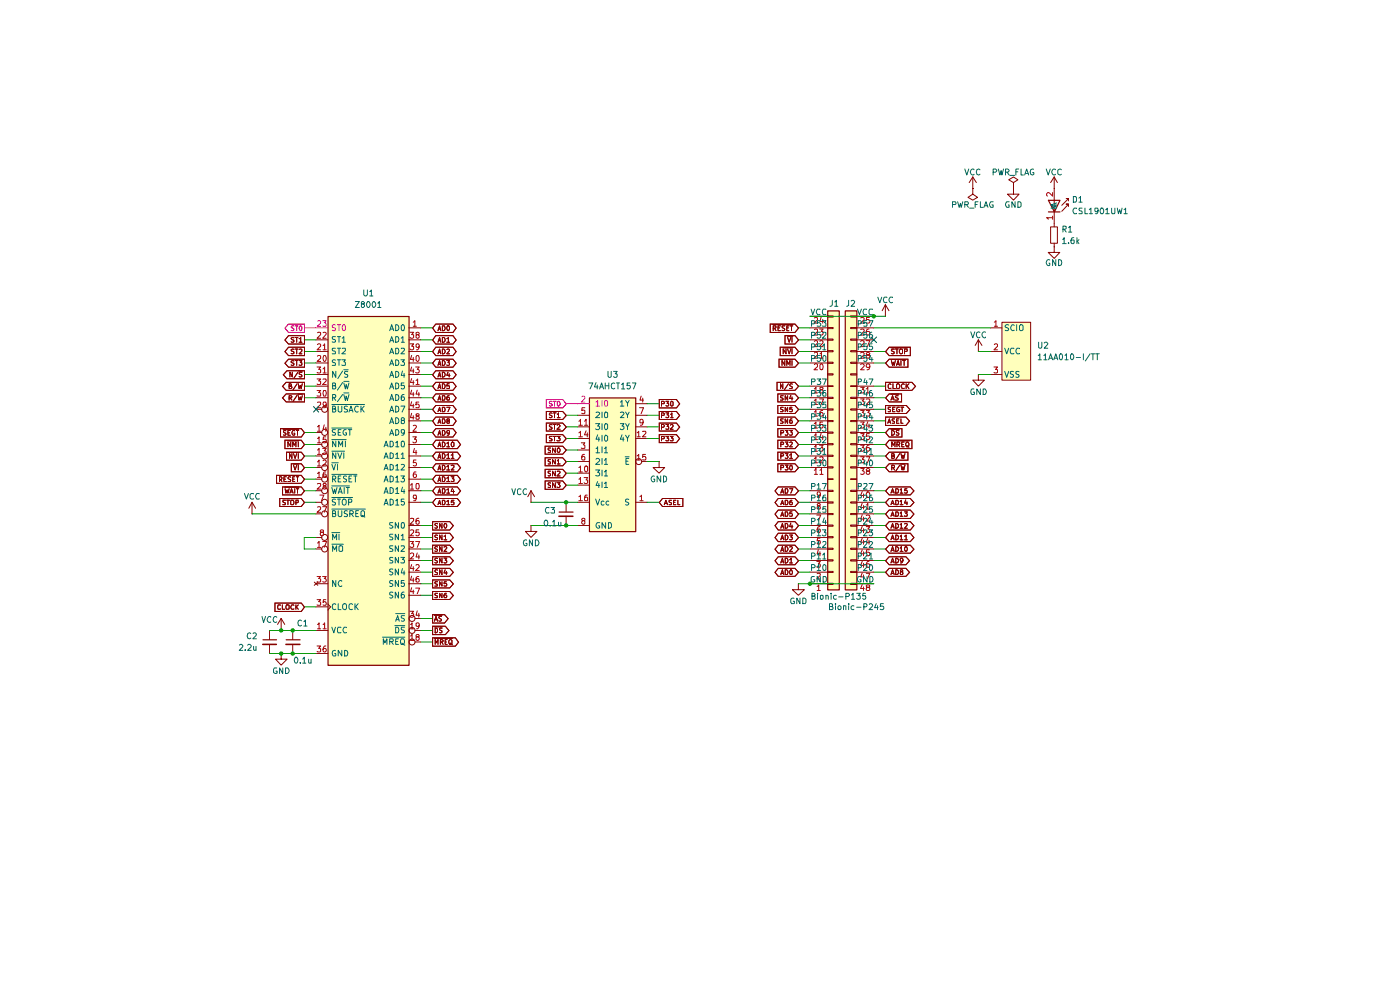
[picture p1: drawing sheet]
<svg xmlns="http://www.w3.org/2000/svg" width="297mm" height="210mm" viewBox="0 0 297 210" stroke-linecap="round" stroke-linejoin="round" font-family="sans-serif">
<g fill="#ffffbc">
<path d="M69.6 67.1h17.2v74h-17.2z"/>
<path d="M212.6 68.4h6.1v12.3h-6.1z"/>
<path d="M179.3 65.9h2.5v59.2h-2.5z"/>
<path d="M175.6 65.9h2.4v59.2h-2.4z"/>
<path d="M125 84.4h9.9v28.4h-9.9z"/>
</g>
<g fill="none" stroke="#860000" stroke-width=".21">
<path d="M206.4 40h.1M206.4 40v1.2l1 .7-1 .6-1-.6 1-.7M206.4 37.5l-.8 1.2M206.4 37.5l.7 1.2M206.4 37.5v2.5M215 40v1.2h1.2l-1.2 1.3-1.3-1.3h1.3M215 40h.1M215 38.7l.9-.6-.9-.6-1 .6 1 .6v1.3M223.6 40h.1M223.6 37.5v10.6M223.6 37.5l-.7 1.2M223.6 37.5l.7 1.2"/>
<path d="M222.9 48.1h1.4v3.5h-1.4zM223.6 52.4v1.1h1.2l-1.2 1.3-1.2-1.3h1.2M223.6 52.4h.1M223.6 51.6v.8M226.2 42.1h.5l-1.4 1.5M226.7 43.8v-.5h-.5h.5l-1.4 1.5M226.7 42.1v.5M60.9 78.6h3.7v1.7h-3.7l-.8-.8zM61.2 71.2h3.4v1.8h-3.4l-.8-.9zM61.2 73.7h3.4v1.7h-3.4l-.8-.8zM61.2 76.2h3.4v1.7h-3.4l-.8-.9zM62 78.9v1.1l-.5-1.1v1.1"/>
<path d="M62.4 71.7l-.4-.1-.2 .1 .2 .4 .4 .1v.3h-.6M62.4 74.1h-.6a.44 .44 0 0 0 .6 .5v.4h-.6M62.4 76.6l-.4-.1-.2 .2v.2l.6 .2v.3h-.6M62.6 71.6h.6M62.6 74h.6M62.6 76.5h.6M62.9 71.6v1M62.9 74v1.1M62.9 76.5v1M63.2 78.9l-.8 1.3M63.4 78.7h.7M63.5 71.8l.3-.2v1"/>
<path d="M63.5 74.1h.5v.4l-.5 .6h.5M63.5 76.5h.5l-.3 .4 .3 .1v.4h-.5M63.5 72.6h.5M64 79l-.3-.1-.2 .3 .5 .4v.3h-.5M67 72.1h2.5M67 74.5h2.5M67 77h2.5M67 79.5h2.5M86.7 72.1h2.6M86.7 74.5h2.6M86.7 77h2.6M86.7 79.5h2.6"/>
<path d="M86.7 69.5h2.6M92.5 78.6h3.6l.7 .9-.7 .8h-3.6l-.7-.8zM92.5 76.2h3.6l.7 .8-.7 .9h-3.6l-.7-.9zM92.5 71.2h3.6l.7 .9-.7 .9h-3.6l-.7-.9zM92.5 68.7h3.6l.7 .9-.7 .9h-3.6l-.7-.9zM92.5 73.7h3.6l.7 .9-.7 .8h-3.6l-.7-.8zM92.9 80l.4-1.1 .2 1.1M92.9 77.5l.4-1 .2 1M92.9 72.6l.4-1 .2 1M92.9 70.1l.4-1 .2 1M92.9 75.1l.4-1.1 .2 1.1M93 79.7h.4"/>
<path d="M93 77.3h.4M93 72.3h.4M93 69.8h.4M93 74.7h.4M93.8 78.9a.52 .52 0 0 1 .6 .6 .52 .52 0 0 1-.6 .5zM93.8 76.5a.52 .52 0 0 1 .6 .5 .52 .52 0 0 1-.6 .5zM93.8 71.6a.52 .52 0 0 1 .6 .5 .52 .52 0 0 1-.6 .5zM93.8 69.1h.5a.58 .58 0 0 1 .1 .7 .58 .58 0 0 1-.6 .3zM93.8 74a.52 .52 0 0 1 .6 .5 .52 .52 0 0 1-.6 .6zM94.8 76.5h.6l-.4 .4h.3l.1 .4-.2 .2-.4-.1M94.8 71.8l.3-.2v1M94.8 74.1l.4-.1 .2 .2-.6 .9h.6"/>
<path d="M94.8 72.6h.6M94.9 69.2v-.1a.52 .52 0 0 1 .5 .5 .52 .52 0 0 1-.4 .5l-.2-.4zM95 78.9l-.2 .7h.7M95.3 79.3v.7M163.4 68.7h5.3l.7 .9-.7 .9h-5.3zM164 68.9h4.2M164 69.6h.5l.1-.1-.1-.4h-.5v1M164.3 69.6l.3 .5M165.1 69.5h.3M165.3 76.2h3.4l.7 .8-.7 .9h-3.4zM165.5 73.7h3.2l.7 .9-.7 .8h-3.2zM165.6 69.1h-.5v1h.5"/>
<path d="M165.7 76.2h2.5M166.1 73.8h2.1M166.5 76.5v1l-.6-1v1M166.5 69.1h-.5v.4l.5 .4-.3 .2h-.3M166.5 71.2h2.2l.7 .9-.7 .9h-2.2zM166.7 74v1.1l-.5-1.1v1.1M166.9 77.5v-1l.4 .8 .3-.8v1M166.9 69.5h.4M167.1 74l.3 1.1 .4-1.1M167.1 71.6l.3 1 .4-1M167.1 71.3h1.1M167.3 69.1h-.4v1h.4"/>
<path d="M167.6 69.1h.6M167.9 69.1v1M168 71.6v1M168 74v1.1M168 76.5v1M171.8 72.1h3.8M171.8 74.5h3.8M171.8 77h3.8M171.8 69.5h3.8M171.8 67.1h3.8M175.6 67h1.1v.3h-1.1zM175.6 69.5h1.1v.2h-1.1z"/>
<path d="M175.6 71.9h1.1v.3h-1.1zM175.6 74.4h1.1v.2h-1.1zM175.6 76.8h1.1v.3h-1.1zM175.6 79.3h1.1v.2h-1.1zM180.5 67h1.2v.3h-1.2zM180.5 69.5h1.2v.2h-1.2zM180.5 71.9h1.2v.3h-1.2zM180.5 74.4h1.2v.2h-1.2zM180.5 76.8h1.2v.3h-1.2zM180.5 79.3h1.2v.2h-1.2zM181.7 72.1h3.7M181.7 74.5h3.7"/>
<path d="M181.7 77h3.7M181.7 69.5h3.7M181.7 67.1h3.7M187.8 67.1h.1M187.8 64.6l-.6 1.3M187.8 64.6l.8 1.3M187.8 64.6v2.5M188.6 76.2h4v1.7h-4l-.7-.9zM188.6 73.7h4.5v1.7h-4.5l-.7-.8zM189 76.2h3.1M189 73.8h3.6M189.1 76.5l.3 1 .1-.7 .2 .7 .2-1"/>
<path d="M189.7 74.1h-.5a.44 .44 0 0 0 .5 .5v.4h-.6M189.9 74h.6M190.2 77.5l.3-1 .3 1M190.3 77.3h.4M190.3 74v1.1M191 74l.5 .2v.7l-.5 .2a.6 .6 0 0 1 0-1.1zM191.1 76.5v1M191.5 76.5h.6M191.8 76.5v1M191.9 74.5h.5l.1-.3-.2-.2h-.4v1.1M207.6 79.5v1.1h1.2l-1.2 1.3-1.2-1.3h1.2M207.6 79.5h.1"/>
<path d="M207.6 74.5h.1M207.6 72.1l-.7 1.2M207.6 72.1l.7 1.2M207.6 72.1v2.4M210.1 74.5h2.5M210.1 79.5h2.5M210.1 69.5h2.5M212.6 68.4h6v12.2h-6zM59.5 90.9h4.4l.7 .9-.7 .9h-4.4zM60.1 91.1h3.3M60.4 93.4h3.5l.7 .9-.7 .9h-3.5zM60.7 91.4h-.5v.2l.5 .3v.3h-.5"/>
<path d="M60.7 81.1h3.9v1.7h-3.9l-.8-.8zM60.7 83.6h3.9v1.7h-3.9l-.8-.9zM60.8 95.9h3.1l.7 .9-.7 .8h-3.1zM61 93.5h2.4M61.1 91.8h.3M61.3 96h2.1M61.3 81.9h.4l.1-.2-.1-.3h-.4v1h.5l.1-.3-.2-.2M61.3 84.4h.5l.1-.3-.1-.2h-.5v1M61.6 91.3h-.5v1h.5M61.6 84.4l.3 .5M61.7 93.8v1l-.6-1v1M61.8 98.4h2.1l.7 .8-.7 .9h-2.1z"/>
<path d="M61.9 96.2v1l-.5-1v1M62.1 94.8v-1l.3 .6 .4-.6v1M62.3 96.2l.3 1 .3-1M62.3 98.7l.3 1 .3-1M62.3 98.4h1.1M62.5 91.4a.45 .45 0 0 0-.6 .4 .45 .45 0 0 0 .6 .4v-.3h-.1M62.9 91.3h.5M63 81.4l-.8 1.3M63 83.9l-.8 1.2M63.1 91.3v1M63.2 81.1h.9M63.2 83.6h.9"/>
<path d="M63.3 81.4l.2 1 .2-.7 .2 .7 .2-1M63.3 83.9l.2 1 .2-.7 .2 .7 .2-1M63.3 93.8v1M63.3 96.2v1M63.3 98.7v1M67 91.7h1.3M67 81.9h2.5M67 84.4h2.5M67 86.8h1.3M67 94.3h1.3M67 96.7h1.3M67 99.2h1.3"/>
<path d="M86.7 91.7h2.6M86.7 81.9h2.6M86.7 84.4h2.6M86.7 86.8h2.6M86.7 94.3h2.6M86.7 96.7h2.6M86.7 99.2h2.6M86.7 89.3h2.6M92.5 83.6h3.6l.7 .8-.7 .9h-3.6l-.7-.9zM92.5 81.1h3.6l.7 .9-.7 .8h-3.6l-.7-.8zM92.5 88.5h3.6l.7 .8-.7 .9h-3.6l-.7-.9zM92.5 86h3.6l.7 .9-.7 .8h-3.6l-.7-.8z"/>
<path d="M92.5 90.9h3.6l.7 .9-.7 .9h-3.6l-.7-.9zM92.5 93.4h4.5l.7 .9-.7 .9h-4.5l-.7-.9zM92.5 95.9h4.5l.7 .9-.7 .8h-4.5l-.7-.8zM92.5 98.4h4.5l.7 .8-.7 .9h-4.5l-.7-.9zM92.9 84.9l.4-1 .2 1M92.9 82.4l.4-1 .2 1M92.9 89.8l.4-.9 .2 .9M92.9 87.3l.4-.9 .2 .9M92.9 92.3l.4-1 .2 1M92.9 94.8l.4-1 .2 1M92.9 97.2l.4-1 .2 1M92.9 99.7l.4-1 .2 1"/>
<path d="M93 84.6h.4M93 82.2h.4M93 89.5h.4M93 87.1h.4M93 92h.4M93 94.4h.4M93 97h.4M93 99.4h.4M93.8 83.9l.6 .1v.4l-.1 .5h-.5zM93.8 81.4a.59 .59 0 0 1 .6 .4 .59 .59 0 0 1-.1 .6h-.5zM93.8 88.9h.5l.1 .1v.4l-.1 .4h-.5zM93.8 86.4l.6 .1v.4l-.1 .4h-.5z"/>
<path d="M93.8 91.3a.52 .52 0 0 1 .6 .5 .52 .52 0 0 1-.6 .5zM93.8 93.8a.52 .52 0 0 1 .6 .5 .52 .52 0 0 1-.6 .5zM93.8 96.2a.52 .52 0 0 1 .6 .5 .52 .52 0 0 1-.6 .5zM93.8 98.7a.52 .52 0 0 1 .6 .5 .52 .52 0 0 1-.6 .5zM94.8 86.4h.7l-.5 .9M94.8 94l.3-.2v1M94.8 96.6l.3-.4v1M94.8 99l.3-.3v1M94.8 94.8h.6M94.8 97.2h.6M94.8 99.7h.6M95 89.3l-.2-.2 .1-.2h.4l.1 .2-.6 .3 .1 .4h.4l.1-.4-.2-.1"/>
<path d="M95.3 83.9h-.3a.73 .73 0 0 0-.1 1h.4l.1-.5-.2-.1-.4 .1M95.3 81.4h-.4l-.1 .5 .5-.1v.6l-.5-.1M95.4 91.7l-.1 .2h-.4l-.1-.2v-.2l.4-.2a.7 .7 0 0 1-.1 1h-.2M95.7 96.6l.3-.4v1M95.7 98.8h.6v.3l-.6 .6h.6M95.7 97.2h.6M96 93.8l.3 .1v.7l-.3 .2a.63 .63 0 0 1 0-1zM115.6 94.7h3.8l.7 .8-.7 .8h-3.8zM115.6 99.6h3.8l.7 .8-.7 .9h-3.8zM115.6 97.1h3.8l.7 .9-.7 .8h-3.8zM115.9 87.3h3.5l.7 .8-.7 .9h-3.5zM115.9 89.7h3.5l.7 .9-.7 .8h-3.5z"/>
<path d="M115.9 92.2h3.5l.7 .8-.7 .9h-3.5zM116.8 95l-.5 .1 .1 .4 .4 .1-.1 .4h-.4M116.8 99.9l-.5 .1v.3l.5 .2-.2 .5-.3-.1M116.8 97.5l-.5 .1v.2l.5 .3-.1 .3h-.4M117.1 87.7l-.4-.1-.2 .2 .2 .3 .3 .1 .1 .2-.2 .2-.4-.1M117.1 90.1h-.5l-.1 .3 .5 .2 .1 .3-.1 .2h-.5M117.1 92.6h-.5a.36 .36 0 0 0 .1 .4 .36 .36 0 0 0 .3 .1v.4h-.5M117.4 87.6h.6M117.4 90h.6M117.4 92.6h.6M117.6 87.6v1M117.6 90v1.1"/>
<path d="M117.6 92.6v.9M117.8 95v1l-.6-1v1M117.8 99.9v1.1l-.6-1.1v1.1M117.8 97.5v.9l-.6-.9v.9M118.1 92.6h.7l-.3 .3 .3 .2v.2l-.1 .2-.6-.1M118.2 87.9l.3-.3v1M118.2 90.2l.4-.2 .2 .4-.7 .7h.7M118.2 95.2l.2-.2a.47 .47 0 0 1 .4 .5 .47 .47 0 0 1-.4 .5l-.2-.2zM118.2 97.7l.3-.2v.9M118.2 98.4h.6M118.2 88.6h.6M122.5 88.1h2.5"/>
<path d="M122.5 90.5h2.5M122.5 93h2.5M122.5 95.5h2.5M122.5 97.9h2.5M134.8 88.1h2.5M134.8 90.5h2.5M134.8 93h2.5M134.8 85.6h2.5M136.1 97.9h1.2M139.8 97.9v1.3h1.2l-1.2 1.2-1.2-1.2h1.2M139.8 97.9h.1M139.9 84.7h3.6l.7 1-.7 .8h-3.6z"/>
<path d="M139.9 87.3h3.6l.7 .8-.7 .9h-3.6zM139.9 89.7h3.6l.7 .9-.7 .8h-3.6zM139.9 92.2h3.6l.7 .8-.7 .9h-3.6zM140.3 85.6h.5l.1-.4-.6-.1v1M140.3 88.1h.5l.1-.4-.6-.1v1M140.3 90.6h.5l.1-.4-.1-.2h-.5v1.1M140.3 93.1l.6-.1v-.3l-.6-.1v.9M141.3 85.1h.6l-.4 .4 .4 .1v.5h-.6M141.3 87.6h.6l-.4 .4 .4 .1v.4h-.6M141.3 90h.6l-.4 .5h.4v.5h-.6M141.3 92.6h.6l-.4 .3 .4 .1v.4h-.6M142.2 92.6h.6l-.4 .3 .4 .1v.4h-.6"/>
<path d="M142.3 87.9l.2-.3v1M142.3 90.2l.1-.2h.2l.2 .5-.6 .6h.6M142.3 88.6h.5M142.4 85.1l.4 .2v.7l-.3 .1-.2-.1v-.7zM164.8 81.1h3.9l.7 .9-.7 .8h-3.9zM165 93.4h3.7l.7 .9-.7 .9h-3.7zM165 98.4h3.7l.7 .8-.7 .9h-3.7zM165 95.9h3.7l.7 .9-.7 .8h-3.7zM165 90.9h3.7l.7 .9-.7 .9h-3.7zM165 83.6h3.7l.7 .8-.7 .9h-3.7zM165 88.5h3.7l.7 .8-.7 .9h-3.7zM165 86h3.7l.7 .9-.7 .8h-3.7z"/>
<path d="M165.6 94.3h.6v-.4l-.1-.1h-.5v1M165.6 99.2h.6v-.3l-.1-.2h-.5v1M165.6 96.7h.6v-.3l-.1-.2h-.5v1M165.6 91.8h.6v-.3l-.1-.2h-.5v1M166.1 81.4v1l-.5-1v1M166.2 83.9h-.6v.5h.5l.1 .3-.1 .2h-.5M166.2 88.9h-.6v.4l.4 .1 .2 .2-.1 .2h-.5M166.2 86.4h-.6v.4l.5 .1 .1 .3-.1 .1h-.5M166.6 93.8h.6l-.4 .4h.3l.1 .4-.2 .2-.4-.1M166.6 98.7h.6l-.4 .4h.3l.1 .4-.2 .2-.4-.1M166.6 96.2h.6l-.4 .4h.3l.1 .5-.2 .1-.4-.1M166.6 91.3h.6l-.4 .3 .4 .3-.1 .3h-.5"/>
<path d="M167.1 83.9v1l-.5-1v1M167.1 88.9v.9l-.5-.9v.9M167.1 86.4v.9l-.5-.9v.9M167.3 81.4l-.9 1.3M167.4 81.1h.8M167.5 93.8h.4l.2 .1-.6 .9h.6M167.5 96.6l.3-.4v1M167.5 91.3h.6l-.3 .3 .3 .3-.1 .3h-.5M167.5 97.2h.6M167.6 98.8l.2-.1a.55 .55 0 0 1 .3 .5 .55 .55 0 0 1-.3 .5l-.3-.3zM167.8 83.9l-.3 .6h.7M168 88.9h-.2l-.3 .4 .1 .5h.4l.1-.4-.2-.2-.4 .2"/>
<path d="M168 86.4h-.4l-.1 .4 .4-.1 .2 .2-.1 .4-.5-.1M168 84.2v.7M168.1 81.5h-.5l-.1 .2 .5 .3 .1 .2-.1 .2h-.5M171.8 91.7h3.8M171.8 81.9h3.8M171.8 84.4h3.8M171.8 86.8h3.8M171.8 94.3h3.8M171.8 96.7h3.8M171.8 99.2h3.8M171.8 89.3h3.8M175.6 81.8h1.1v.2h-1.1z"/>
<path d="M175.6 84.3h1.1v.2h-1.1zM175.6 86.7h1.1v.3h-1.1zM175.6 89.2h1.1v.2h-1.1zM175.6 91.6h1.1v.3h-1.1zM175.6 94.1h1.1v.3h-1.1zM175.6 96.6h1.1v.2h-1.1zM175.6 99h1.1v.3h-1.1zM180.5 81.8h1.2v.2h-1.2zM180.5 84.3h1.2v.2h-1.2zM180.5 86.7h1.2v.3h-1.2zM180.5 89.2h1.2v.2h-1.2zM180.5 91.6h1.2v.3h-1.2z"/>
<path d="M180.5 94.1h1.2v.3h-1.2zM180.5 96.6h1.2v.2h-1.2zM180.5 99h1.2v.3h-1.2zM181.7 91.7h3.7M181.7 81.9h3.7M181.7 84.4h3.7M181.7 86.8h3.7M181.7 94.3h3.7M181.7 96.7h3.7M181.7 99.2h3.7M181.7 89.3h3.7M187.9 81.1h5.6l.7 .9-.7 .8h-5.6z"/>
<path d="M187.9 86h4.4l.7 .9-.7 .8h-4.4zM187.9 88.5h4.3l.7 .8-.7 .9h-4.3zM188.3 89.8l.4-.9 .2 .9M188.3 86.1h3.4M188.4 89.5h.4M188.6 93.4h4.9v1.8h-4.9l-.7-.9zM188.6 95.9h4v1.7h-4l-.7-.8zM188.6 98.4h4v1.7h-4l-.7-.9zM188.6 90.9h2.7v1.8h-2.7l-.7-.9zM188.6 83.6h2.7v1.7h-2.7l-.7-.9zM188.9 86.4l-.5 .1 .1 .3 .4 .2-.1 .3h-.4M189 81.6l-.2-.2-.4 .3v.5l.2 .2 .4-.1"/>
<path d="M189 84.9l.4-1 .3 1M189 93.5h3.9M189 83.6h1.6M189 91.1h1.8M189.1 84.6h.5M189.2 94.8v-1l.3 .6 .4-.6v1M189.2 96.7l.5-.1v-.3l-.2-.1h-.3v1l.6-.1-.1-.4h-.2M189.2 99.2h.5v-.4l-.5-.1v1M189.2 91.3a.52 .52 0 0 1 .6 .5 .52 .52 0 0 1-.6 .5zM189.4 86.8h.3M189.4 81.4v1h.5M189.4 99.2l.4 .5"/>
<path d="M189.8 88.9h-.5v.3l.5 .2-.1 .4h-.4M189.9 86.4h-.5v.9h.5M190.2 81.6l.4-.2a.66 .66 0 0 1 .1 1h-.4zM190.2 89.3h.3M190.3 94.3h.5l.1-.4-.2-.1h-.4v1M190.5 83.9h-.4l-.2 .2 .2 .3 .4 .1v.3l-.6 .1M190.5 94.3l.4 .5M190.7 91.4l-.4-.1-.2 .2 .2 .3 .4 .2-.2 .3-.4-.1M190.7 88.9h-.5v.9h.5M190.8 86.4l-.5 .1v.7l.5 .1 .1-.4h-.3M190.9 96.2l-.9 1.3M190.9 98.7l-.9 1.2"/>
<path d="M191 96h1M191 98.4h1M191.1 96.2l.3 1 .2-.6 .1 .6 .3-1M191.1 98.7l.3 1 .2-.7 .1 .7 .3-1M191.1 88.9v.9h.5M191.1 86.4h.6M191.3 94.3h.3M191.4 86.4v.9M191.8 81.6v-.1a.52 .52 0 0 0-.6 .3 .52 .52 0 0 0 .2 .6l.4-.1M191.8 93.8h-.5v1h.5M192.2 93.9l.4-.1a.6 .6 0 0 1 0 1h-.2a.6 .6 0 0 1-.2-.9zM192.2 81.4v1"/>
<path d="M192.3 94.5l.5 .4M192.4 81.8l.4 .6M192.8 81.4l-.6 .6M53.5 109h.1M53.5 106.5l.7 1.3M53.5 106.5l-.7 1.3M53.5 106.5v2.5M58.7 100.8h5.2l.7 .9-.7 .8h-5.2zM59.1 100.9h4.3M59.3 101.7h.3l.2-.1-.2-.5h-.3v1M59.3 105.7h4.6l.7 .9-.7 .8h-4.6zM59.5 101.7l.3 .4"/>
<path d="M59.9 105.8h3.5M59.9 103.3h4l.7 .8-.7 .9h-4zM60.2 101.6h.4M60.4 103.3h3M60.5 103.7l.2 .9 .2-.7 .2 .7 .2-.9M60.6 106.1h-.5a.36 .36 0 0 0 0 .4 .36 .36 0 0 0 .4 .1v.5h-.5M60.7 101.1h-.5v1h.5M60.8 106.1h.6M61.1 106.1v1M61.5 104.6l.3-.9 .4 .9M61.6 104.3h.5M61.7 106.2h.6l.1 .5-.2 .4-.5-.1z"/>
<path d="M61.7 101.2l-.4-.1-.2 .3 .5 .3v.4h-.5M62.1 101.6h.3M62.5 101.1h-.4v1h.4M62.5 103.7v.9M62.8 106.6l.5-.1v-.3l-.5-.1v1M62.9 101.1h.5M62.9 103.7h.5M63.1 101.1v1M63.1 103.7v.9M67 114h1.3M67 116.5h1.3M67 101.6h1.3"/>
<path d="M67 104.1h1.3M67 106.5h1.3M67 109h1.3M86.7 111.5h2.6M86.7 114h2.6M86.7 116.5h2.6M86.7 118.9h2.6M86.7 101.6h2.6M86.7 104.1h2.6M86.7 106.5h2.6M91.8 110.7h3.6l.8 .8-.8 .9h-3.6zM91.8 113.1h3.6l.8 .9-.8 .9h-3.6z"/>
<path d="M91.8 115.6h3.6l.8 .9-.8 .8h-3.6zM91.8 118.1h3.6l.8 .9-.8 .8h-3.6zM92.5 100.8h4.5l.7 .9-.7 .8h-4.5l-.7-.8zM92.5 103.3h4.5l.7 .8-.7 .9h-4.5l-.7-.9zM92.5 105.7h4.5l.7 .9-.7 .8h-4.5l-.7-.8zM92.8 111.1l-.4-.1-.2 .2 .1 .3 .5 .2-.2 .4-.4-.1M92.8 113.6l-.4-.1-.2 .2 .1 .2 .5 .4a.36 .36 0 0 1-.6 .1M92.8 116l-.4-.1-.2 .2v.2l.5 .2 .1 .3-.2 .2-.4-.1M92.8 118.5l-.4-.1-.2 .3 .2 .2 .3 .1 .1 .2-.2 .2-.4-.1M92.9 102.1l.4-1 .2 1M92.9 104.6l.4-.9 .2 .9M92.9 107.1l.4-1 .2 1"/>
<path d="M93 106.8h.4M93 104.3h.4M93 101.9h.4M93.8 111v1.1l-.5-1.1v1.1M93.8 113.5v1l-.5-1v1M93.8 115.9v1.1l-.5-1.1v1.1M93.8 118.4v1l-.5-1v1M93.8 101.1a.59 .59 0 0 1 .6 .4 .59 .59 0 0 1-.1 .6h-.5zM93.8 103.7l.6 .1v.4l-.1 .4h-.5zM93.8 106.1l.6 .1v.4l-.1 .5h-.5zM94.2 113.7l.3-.2v1M94.2 116l.4-.1 .2 .2-.6 .9h.6"/>
<path d="M94.2 118.4h.6l-.4 .4h.3l.1 .4-.2 .2-.4-.1M94.2 114.5h.6M94.3 111.1l.1-.1a.54 .54 0 0 1 .4 .5 .54 .54 0 0 1-.4 .6l-.2-.5zM94.8 101.5l.3-.4v1M94.8 103.9l.3-.2v.9M94.8 106.4l.3-.3v1M94.8 107.1h.6M94.8 104.6h.6M94.8 102.1h.6M95.7 101.1h.6l-.3 .5h.3v.5h-.6M96 103.6l-.3 .7h.7M96.2 103.9v.7"/>
<path d="M96.3 106.1h-.5l-.1 .4h.6v.5h-.6M112.6 106.5h.1M112.6 111.5v1.2h1.3l-1.3 1.3-1.1-1.3h1.1M112.6 111.5h.1M112.6 104.1l-.6 1.3M112.6 104.1l.8 1.3M112.6 104.1v2.4M115.6 102h3.8l.7 .9-.7 .9h-3.8zM116.8 102.5h-.5v.2l.5 .3v.3h-.5M117.8 102.4v1l-.6-1v1M118.1 102.4h.7l-.3 .3 .3 .3-.1 .3h-.6M118.2 100l.5-.1 .1 .3-.7 .8h.7"/>
<path d="M120.1 106.5v2.1M120.1 109.5v2M122.5 111.5h2.5M122.5 106.5h2.5M122.5 100.4h2.5M122.5 102.9h2.5M134.8 106.5h2.5M140.5 105.7h4.4v1.7h-4.4l-.6-.8zM140.9 107.1l.4-1 .3 1M141.1 106.8h.4M142.4 106.1l-.5 .1v.3l.5 .2v.4h-.5M142.9 106.5h.3"/>
<path d="M143.4 106.1h-.5v1h.5M143.8 106.1v1h.4M165.1 113.1h3.6l.7 .9-.7 .9h-3.6l-.7-.9zM165.1 118.1h3.6l.7 .9-.7 .8h-3.6l-.7-.8zM165.1 115.6h3.6l.7 .9-.7 .8h-3.6l-.7-.8zM165.1 110.7h3.6l.7 .8-.7 .9h-3.6l-.7-.9zM165.1 108.2h3.6l.7 .8-.7 1h-3.6l-.7-1zM165.1 103.3h3.6l.7 .8-.7 .9h-3.6l-.7-.9zM165.1 105.7h3.6l.7 .9-.7 .8h-3.6l-.7-.8zM165.6 114.5l.4-1 .2 1M165.6 119.4l.4-1 .2 1M165.6 117l.4-1.1 .2 1.1"/>
<path d="M165.6 112.1l.4-1.1 .2 1.1M165.6 109.5l.4-.9 .2 .9M165.6 104.6l.4-.9 .2 .9M165.6 107.1l.4-1 .2 1M165.7 114.2h.5M165.7 119.2h.5M165.7 116.7h.5M165.7 106.8h.5M165.7 104.3h.5M165.7 109.3h.5M165.7 111.7h.5M166.6 113.5a.52 .52 0 0 1 .6 .5 .52 .52 0 0 1-.6 .5z"/>
<path d="M166.6 118.4a.52 .52 0 0 1 .6 .5 .52 .52 0 0 1-.6 .5zM166.6 115.9a.52 .52 0 0 1 .6 .6 .52 .52 0 0 1-.6 .5zM166.6 111a.52 .52 0 0 1 .6 .5 .52 .52 0 0 1-.6 .6zM166.6 108.6l.5 .1 .1 .4-.2 .4h-.4zM166.6 103.7l.5 .1 .1 .4-.2 .4h-.4zM166.6 106.1l.5 .1 .1 .4-.2 .5h-.4zM167.5 113.5h.6l-.3 .4h.2l.1 .2-.1 .3h-.5M167.5 118.7l.3-.3v1M167.5 116l.4-.1 .2 .2-.6 .9h.6M167.5 103.7h.7l-.4 .9M167.5 119.4h.6M167.8 110.9l-.3 .8h.7"/>
<path d="M168 108.6h-.4l-.1 .4 .4-.1 .2 .2-.1 .4-.5-.1M168 106.1h-.2a.73 .73 0 0 0-.2 1h.4l.1-.5-.2-.1-.4 .1M168 111.4v.7M171.8 111.5h3.8M171.8 114h3.8M171.8 116.5h3.8M171.8 118.9h3.8M171.8 104.1h3.8M171.8 106.5h3.8M171.8 109h3.8M175.6 101.6h1.1v.1h-1.1zM175.6 104h1.1v.3h-1.1z"/>
<path d="M175.6 106.5h1.1v.2h-1.1zM175.6 108.9h1.1v.3h-1.1zM175.6 111.4h1.1v.2h-1.1zM175.6 113.8h1.1v.3h-1.1zM175.6 116.3h1.1v.2h-1.1zM175.6 118.7h1.1v.3h-1.1zM180.5 101.6h1.2v.1h-1.2zM180.5 104h1.2v.3h-1.2zM180.5 106.5h1.2v.2h-1.2zM180.5 108.9h1.2v.3h-1.2zM180.5 111.4h1.2v.2h-1.2zM180.5 113.8h1.2v.3h-1.2z"/>
<path d="M180.5 116.3h1.2v.2h-1.2zM180.5 118.7h1.2v.3h-1.2zM181.7 111.5h3.7M181.7 114h3.7M181.7 116.5h3.7M181.7 118.9h3.7M181.7 104.1h3.7M181.7 106.5h3.7M181.7 109h3.7M188.6 115.6h4.5l.8 .9-.8 .8h-4.5l-.7-.8zM188.6 118.1h3.6l.7 .9-.7 .8h-3.6l-.7-.8zM188.6 113.1h4.5l.8 .9-.8 .9h-4.5l-.7-.9z"/>
<path d="M188.6 105.7h4.5l.8 .9-.8 .8h-4.5l-.7-.8zM188.6 103.3h4.5l.8 .8-.8 .9h-4.5l-.7-.9zM188.6 108.2h4.5l.8 .8-.8 1h-4.5l-.7-1zM188.6 110.7h4.5l.8 .8-.8 .9h-4.5l-.7-.9zM189 117l.4-1.1 .3 1.1M189 119.4l.4-1 .3 1M189 114.5l.4-1 .3 1M189 107.1l.4-1 .3 1M189 104.6l.4-.9 .3 .9M189 109.5l.4-.9 .3 .9M189 112.1l.4-1.1 .3 1.1M189.1 114.2h.5"/>
<path d="M189.1 119.2h.5M189.1 116.7h.5M189.1 106.8h.5M189.1 104.3h.5M189.1 109.3h.5M189.1 111.7h.5M190 115.9a.52 .52 0 0 1 .6 .6 .52 .52 0 0 1-.6 .5zM190 118.4a.52 .52 0 0 1 .6 .5 .52 .52 0 0 1-.6 .5zM190 113.5a.52 .52 0 0 1 .6 .5 .52 .52 0 0 1-.6 .5zM190 106.1l.5 .1 .1 .4-.2 .5h-.4zM190 103.7l.5 .1 .1 .4-.2 .4h-.4zM190 108.6l.5 .1 .1 .4-.2 .4h-.4z"/>
<path d="M190 111a.52 .52 0 0 1 .6 .5 .52 .52 0 0 1-.6 .6zM191 116.3l.2-.4v1.1M191 113.7l.2-.2v1M191 106.4l.2-.3v1M191 103.9l.2-.2v.9M191 108.8l.2-.2v.9M191 111.3l.2-.3v1.1M191 117h.6M191 114.5h.6M191 107.1h.6M191 104.6h.6M191 109.5h.6"/>
<path d="M191 112.1h.6M191.6 118.8l-.2 .3h-.3l-.1-.3 .1-.4 .4 .1a.65 .65 0 0 1-.3 .9h-.2M191.9 113.7l.3-.2v1M191.9 108.6h.6l-.4 .3 .4 .2-.1 .4-.5-.1M191.9 111.1l.4-.1 .2 .2-.6 .9h.6M191.9 114.5h.6M192 116l.1-.1a.55 .55 0 0 1 .4 .6 .55 .55 0 0 1-.4 .5l-.2-.5zM192.1 106l-.2 .7h.6M192.4 103.7h-.4l-.1 .4 .4-.1 .2 .2-.1 .4-.5-.1M192.4 106.5v.6M57.2 133.7v2M57.2 136.7v1.9"/>
<path d="M58.3 127.9h5.6l.7 .9-.7 .9h-5.6zM59.5 128.4l-.5-.1-.1 .4 .1 .5h.5M59.6 138.6v1.2h1.3l-1.3 1.3-1.1-1.3h1.1M59.6 138.6h.1M59.6 133.7h.1M59.6 131.2l-.7 1.3M59.6 131.2l.8 1.3M59.6 131.2v2.5M59.9 128.3v.9h.5M60.7 128.4h.6v.8h-.5a.64 .64 0 0 1-.1-.8zM62.1 133.7v2M62.1 136.7v1.9"/>
<path d="M62.4 128.4l-.5-.1-.2 .4 .2 .5h.5M62.8 128.3v.9M62.9 128.7l.4 .5M63.3 128.3l-.5 .5M66.7 123.5l.7 .7M67 123.8h2.5M67 128.7h2.5M67 133.7h2.5M67 138.6h2.5M67.4 123.5l-.7 .7M69.5 128.1l.6 .6-.6 .7M86.7 121.4h2.6"/>
<path d="M86.7 123.8h2.6M86.7 126.3h2.6M88 133.7h1.3M88 131.2h1.3M88 136.2h1.3M91.8 130.4h2.5l.8 .8-.8 1h-2.5zM91.8 132.8h2.7l.7 1-.7 .8h-2.7zM91.8 135.3h4.8l.7 .9-.7 .9h-4.8zM91.8 120.6h3.6l.8 .8-.8 .9h-3.6zM91.8 123h3.6l.8 .9-.8 .8h-3.6zM91.8 125.5h3.6l.8 .8-.8 .9h-3.6zM92.2 131.8l.3-1 .3 1"/>
<path d="M92.2 130.5h1.6M92.2 133h1.6M92.2 135.4h3.8M92.2 131.4h.5M92.3 133.2l.5 .3v.5l-.3 .2h-.2zM92.3 136.7v-1l.3 .6 .3-.6v1M92.8 120.9h-.5l-.1 .3 .5 .2 .1 .3-.1 .2h-.5M92.8 123.4h-.5a.36 .36 0 0 0 .1 .4 .36 .36 0 0 0 .3 .1v.4h-.5M92.8 125.9h-.5a.36 .36 0 0 0 .1 .3 .36 .36 0 0 0 .3 .2v.4h-.5M93.4 136.2h.4l.2-.4-.6-.1v1M93.7 130.8h-.5v.4l.5 .3-.3 .3-.3-.1M93.7 136.2l.3 .5"/>
<path d="M93.8 133.3h-.5l.1 .4 .4 .1v.3h-.5M93.8 120.9v1l-.5-1v1M93.8 123.4v.9l-.5-.9v.9M93.8 125.9v.9l-.5-.9v.9M94.4 120.9l-.2 .6h.7M94.4 136.2h.3M94.7 123.4h-.4l-.1 .4 .4-.1 .2 .2-.1 .4-.5-.1M94.7 125.9h-.3a.73 .73 0 0 0-.1 .9h.4l.1-.4-.2-.2-.4 .2M94.7 121.2v.7M94.9 135.7h-.5v1h.5M95.3 135.8l.2-.1 .4 .1v.7l-.4 .2a.6 .6 0 0 1-.2-.9zM95.5 136.4l.5 .4"/>
<path d="M165.1 120.6h3.6l.7 .8-.7 .9h-3.6l-.7-.9zM165.6 121.9l.4-1 .2 1M165.7 121.6h.5M166.6 120.9a.59 .59 0 0 1 .5 .3 .59 .59 0 0 1-.1 .7h-.4zM167.8 120.9a.53 .53 0 0 1 .3 .5 .53 .53 0 0 1-.4 .5l-.2-.6zM169.4 123.8v1.3h1.2l-1.2 1.2-1.3-1.2h1.3M169.4 123.8h.1M171.8 121.4h3.8M171.8 123.8h3.8M175.6 121.2h1.1v.2h-1.1zM175.6 123.7h1.1v.3h-1.1zM180.5 121.2h1.2v.2h-1.2z"/>
<path d="M180.5 123.7h1.2v.3h-1.2zM181.7 121.4h3.7M181.7 123.8h3.7M188.6 120.6h3.6l.7 .8-.7 .9h-3.6l-.7-.9zM189 121.9l.4-1 .3 1M189.1 121.6h.5M190 120.9a.55 .55 0 0 1 .6 .3 .55 .55 0 0 1-.2 .7h-.4zM191.1 121.3l-.1-.2v-.2h.4l.2 .2-.1 .2-.5 .1v.5h.5l.1-.4-.2-.2"/>
<circle cx="68.9" cy="94.3" r=".64"/>
<circle cx="68.9" cy="96.7" r=".64"/>
<circle cx="68.9" cy="99.2" r=".64"/>
<circle cx="68.9" cy="91.7" r=".64"/>
<circle cx="68.9" cy="86.8" r=".64"/>
<circle cx="135.5" cy="97.9" r=".64"/>
<circle cx="68.9" cy="106.5" r=".64"/>
<circle cx="68.9" cy="104.1" r=".64"/>
<circle cx="68.9" cy="114" r=".64"/>
<circle cx="68.9" cy="101.6" r=".64"/>
<circle cx="68.9" cy="109" r=".64"/>
<circle cx="68.9" cy="116.5" r=".64"/>
<circle cx="87.4" cy="131.2" r=".64"/>
<circle cx="87.4" cy="133.7" r=".64"/>
<circle cx="87.4" cy="136.2" r=".64"/>
</g>
<g fill="none" stroke="#f0f" stroke-width=".21">
<path d="M61.2 68.7h3.4v1.8h-3.4l-.8-.9zM62.4 69.1h-.5l-.1 .2 .1 .2 .5 .2v.3l-.2 .1h-.4M62.6 69.1h.6M62.9 69.1v1M63.6 69.1l.4 .2v.6l-.2 .2a.66 .66 0 0 1-.2-1zM64.6 69.5h4.9M67.3 68.1h.7v.4l-.7 .7h.7M68.4 68h.8l-.4 .4 .4 .3-.1 .5-.7-.1M71.2 69l-.5-.1-.2 .2 .1 .4 .6 .1v.5h-.7M71.6 68.9h.7M71.9 68.9v1.2M72.7 69l.3-.1 .3 .2v.8l-.3 .2h-.3z"/>
<path d="M115.9 84.7h3.5l.7 1-.7 .8h-3.5zM117.1 85.2l-.4-.1-.2 .2 .2 .3 .4 .2v.2l-.2 .1h-.4M117.4 85.1h.6M117.6 85.1v1M118.2 85.3l.4-.2a.58 .58 0 0 1-.1 1l-.3-.1zM120.1 85.6h4.9M123.4 84.2l.2-.2h.3l.2 .2v.3l-.8 .8h.8M126.4 85.3l.4-.3v1.1M126.4 86.1h.8M127.7 85v1.1M128.3 85h.4l.2 .2v.8l-.2 .1h-.4z"/>
</g>
<path d="M222.4 42.5h2.5l-1.2 2.5zM222.4 45h2.5M69.6 67.1h17.2v74h-17.2zM175.6 65.9h2.4v59.2h-2.4zM179.3 65.9h2.5v59.2h-2.5zM125 84.4h9.9v28.4h-9.9zM118.6 108.6h3M55.8 135.7h2.9M60.7 135.7h3" fill="none" stroke="#860000" stroke-width=".25"/>
<g fill="none" stroke="#ac0000" stroke-width=".21">
<path d="M223.3 40.8v.8l-.9-.8-.4 .3v.3l.2 .2M223.3 46.2h-1.3l.4 .3M223.3 45.8v.7M67.3 77.8h.7l-.4 .6h.4v.6h-.7M67.3 70.6h.7v.4l-.7 .7h.7M67.3 73.1l.2-.2h.4l.1 .2v.3l-.7 .8h.7M67.3 75.6l.2-.2h.4l.1 .2v.4l-.7 .7h.7M68.5 70.6l.5-.1 .2 .3-.8 .9h.8M68.5 73.3l.4-.4v1.3M68.5 78.3l.4-.5v1.3M68.5 74.2h.7M68.5 79.1h.7"/>
<path d="M68.6 75.6l.2-.2a.68 .68 0 0 1 .4 .6 .68 .68 0 0 1-.4 .7l-.3-.5zM87 70.5h.8l-.5 .5 .5 .1v.5l-.3 .1h-.3l-.2-.1M87 72.9h.8l-.5 .5 .5 .1v.5l-.3 .2h-.3l-.2-.2M87.3 75.4l-.2 .8h.7M87.3 77.8l-.2 .9h.7M87.7 68.4l.3-.4v1.2M87.7 75.8v.9M87.7 78.3v.8M87.7 69.2h.6M88.2 77.8h.7l-.4 .6 .4 .2v.4h-.7M88.5 71l-.2-.1v-.3a.35 .35 0 0 1 .4-.1 .35 .35 0 0 1 .2 .3v.2l-.6 .2v.4l.2 .1 .4-.2v-.4l-.2-.1M88.5 75.4a.68 .68 0 0 1 .4 .6 .68 .68 0 0 1-.4 .7l-.2-.3v-.8z"/>
<path d="M88.9 73.4a.42 .42 0 0 1-.6 .2v-.5l.4-.2a.72 .72 0 0 1 .2 .8 .72 .72 0 0 1-.6 .5M172.8 67.4h.6v.5l-.7 .6h.7M172.8 69.9h.6v.4l-.7 .8h.7M172.8 72.4l.1-.1h.4l.1 .5-.7 .7h.7M172.8 74.9l.1-.2 .4 .1 .1 .5-.7 .7h.7M172.8 77.3l.1-.1 .4 .1 .1 .5-.7 .6h.7M173.9 69.8h.7l-.4 .5h.3l.1 .2-.1 .5-.5 .1-.1-.2M173.9 72.4l.5-.1 .2 .3-.7 .9h.7M173.9 75.1l.4-.4v1.3M173.9 76h.7M174.2 67.3l-.3 .9h.8M174.2 77.2a.75 .75 0 0 1 .2 1.2l-.5-.2v-.8z"/>
<path d="M174.5 67.8v.7M182.6 67.4l.5-.1 .2 .3-.7 .9h.7M182.6 69.9l.5-.1 .2 .3-.7 1h.7M182.6 72.4l.1-.1h.4l.2 .2-.7 1h.7M182.6 74.9l.1-.2h.4l.2 .3v.3l-.7 .7h.7M182.6 77.3l.1-.1h.4l.2 .2v.4l-.7 .6h.7M183.8 72.3h.7l-.5 1.2M184 75.3l-.2-.3 .2-.3h.3l.2 .4-.7 .4v.2l.2 .3h.3l.2-.3v-.2l-.2-.2M184.4 69.8l-.5 .1a.92 .92 0 0 0 .1 1.2h.3l.2-.3v-.3l-.1-.2h-.5l-.1 .2M184.4 67.3h-.6v.6l.1-.1h.4l.2 .2v.4l-.1 .1-.6-.1M184.5 77.8l-.1 .1h-.5l-.1-.1v-.4l.2-.2h.3a.92 .92 0 0 1 .1 1.2h-.5M210.9 77.8h.7l-.4 .6h.4v.6h-.7"/>
<path d="M210.9 68.4l.4-.4v1.2M210.9 73.1l.2-.2h.3l.2 .2v.3l-.7 .8h.7M210.9 69.2h.7M67.3 80.4h.7l-.4 .4 .4 .1v.6h-.7M67.3 82.8h.7l-.4 .5 .4 .1v.5h-.7M67.3 90.5l.4-.3v1.3M67.3 85.4l.6-.1 .1 .5-.7 .7h.7M67.3 93l.4-.3v1.2M67.3 95.5l.4-.4v1.3M67.3 98l.4-.4v1.2M67.3 91.5h.7M67.3 93.9h.7"/>
<path d="M67.3 96.4h.7M67.3 98.8h.7M68.4 95.1h.8l-.4 .5 .3 .1v.6l-.5 .1-.2-.2M68.5 80.5l.6-.1 .1 .3-.8 .9h.8M68.5 97.7l.5-.1 .2 .4-.8 .8h.8M68.6 82.9h.5l.1 .7-.2 .4-.4-.1zM68.8 90.1l-.3 1h.8M69.1 92.7h-.5l-.1 .6 .6-.1v.6l-.4 .1-.2-.1M69.1 90.6v.9M69.2 85.8l-.1 .2a.43 .43 0 0 1-.5-.2 .43 .43 0 0 1 0-.5h.5l.1 .2-.2 .9-.4 .1M87.3 80.3l-.2 .8h.7M87.3 82.8l-.2 .8h.7"/>
<path d="M87.3 85.2l-.2 .9h.7M87.3 87.7l-.2 .9h.7M87.6 92.7h.7l-.4 .5h.4v.6l-.5 .1-.2-.1M87.7 90.3l.4-.1 .2 .3-.7 1h.7M87.7 80.7v.9M87.7 83.3v.7M87.7 85.7v.8M87.7 88.2v.7M87.9 95.1l-.2 .9h.7M88.3 80.7l.3-.3v1.2M88.3 97.6h-.5l-.1 .6h.6v.6h-.6M88.3 81.6h.6"/>
<path d="M88.3 95.5v.9M88.5 82.8l-.2 .8h.7M88.5 88.3l-.2-.1v-.4a.36 .36 0 0 1 .6 .2l-.6 .4v.5h.6v-.4l-.2-.2M88.9 85.3h-.6v.6l.1-.2 .5 .1v.7l-.6-.1M88.9 83.3v.7M122.8 89.4l.3-.5v1.3M122.8 91.8l.3-.3v1.2M122.8 99.2l.3-.4v1.3M122.8 90.2h.8M122.8 92.7h.8M123.3 93.9h.8l-.4 .5 .4 .1v.5h-.8M124 89.4l.3-.5v1.3"/>
<path d="M124 96.4l-.4 .1a.94 .94 0 0 0 0 1.1l.5-.1v-.5l-.4-.2-.3 .3M124 90.2h.7M124.1 86.5h-.6l-.1 .6h.7v.6h-.7M124.1 98.9l.3-.1 .3 .3v.8l-.3 .2a.77 .77 0 0 1-.3-1.2zM124.3 91.4l-.3 .8h.8M124.6 91.8v.9M135.2 91.8l.3-.3v1.2M135.2 96.7l.3-.3v1.2M135.2 92.7h.6M135.2 97.6h.6M135.7 86.5h.8l-.5 1.3M136 84l-.2 .9h.7"/>
<path d="M136.4 91.6l.5-.1 .1 .3-.7 .9h.7M136.4 84.4v.9M136.4 89.5v.2h-.6v-.6l.4-.2 .2 .3-.1 .9-.5 .1M136.9 96.4h-.5v.6l.1-.2 .4 .1v.7l-.5-.1M172.8 82.5l.3-.3v1.1M172.8 85l.3-.4v1.2M172.8 87.4l.3-.3v1.2M172.8 89.9l.3-.4v1.3M172.8 92.3l.3-.3v1.3M172.8 94.8l.3-.4v1.3M172.8 97.3l.3-.4v1.3M172.8 99.8l.3-.4v1.2"/>
<path d="M172.8 83.3h.6M172.8 85.8h.6M172.8 88.3h.6M172.8 90.8h.6M172.8 93.3h.6M172.8 95.7h.6M172.8 98.2h.6M173.9 84.6h.8l-.5 1.2M173.9 94.4h.7l-.4 .5h.3v.7l-.5 .1-.1-.2M173.9 97.1l.5-.2 .2 .4-.7 .9h.7M173.9 99.8l.4-.4v1.2M174.2 82.7l-.3-.2v-.3h.6a.44 .44 0 0 1 0 .4 .44 .44 0 0 1-.5 .2v.5h.5a.36 .36 0 0 0-.1-.6"/>
<path d="M174.2 91.9l-.3 .9h.8M174.5 87.1l-.6 .2v.9l.6 .1v-.7l-.3-.1-.3 .3M174.5 89.5h-.6v.6l.6-.1 .1 .2-.1 .5-.4 .1-.2-.2M174.5 92.4v.9M182.6 82.2h.7l-.4 .4 .4 .2v.5h-.7M182.6 84.6h.7l-.4 .4 .4 .3v.3l-.1 .2-.6-.1M182.6 87.1h.7l-.4 .4 .4 .3v.3l-.1 .2-.6-.1M182.6 89.5h.7l-.4 .5 .4 .2v.3l-.2 .3h-.4l-.1-.2M182.6 92h.7l-.4 .5 .4 .2v.3l-.2 .3h-.4l-.1-.2M182.6 94.4h.7l-.4 .5 .4 .1v.5l-.2 .2h-.4l-.1-.2M182.6 96.9h.7l-.4 .5 .4 .3v.4h-.7M182.6 99.4h.7l-.4 .5 .4 .2v.4h-.7"/>
<path d="M183.8 82.5l.3-.3v1.1M183.8 84.7l.6-.1 .1 .3-.7 .9h.7M183.8 87.1h.7l-.4 .4 .4 .3v.3l-.1 .2-.6-.1M183.8 96.9h.7l-.5 1.3M183.8 83.3h.7M184 99.9l-.2-.3 .2-.2h.3l.2 .3-.2 .2h-.4l-.1 .3 .2 .4h.3l.2-.2-.2-.5M184.1 89.4l-.3 1h.7M184.4 94.4l-.5 .2-.1 .9 .2 .2h.3l.2-.2-.1-.6h-.5l-.1 .3M184.4 90v.8M184.4 92h-.6v.6l.6-.1 .1 .2v.3l-.2 .3h-.4l-.1-.2M67.3 100.5l.4-.4v1.2M67.3 102.7l.6-.1 .1 .5-.7 .7h.7"/>
<path d="M67.3 107.6h.7v.4l-.7 .7h.7M67.3 115.2l.4-.4v1.3M67.3 101.3h.7M67.3 116.1h.7M67.9 105h.8l-.5 1.2M68.2 112.9h-.2l-.1-.3a.42 .42 0 0 1 .7-.1v.3l-.4 .1-.3 .3v.2l.3 .3 .4-.2v-.4l-.2-.2M68.4 107.5h.9l-.5 1.2M68.4 114.8h.9l-.5 1.3M68.8 103.1l-.3-.3 .1-.2h.5a.44 .44 0 0 1 0 .4 .44 .44 0 0 1-.5 .2 .35 .35 0 0 0 .1 .5 .35 .35 0 0 0 .5-.1 .35 .35 0 0 0-.2-.5M69.1 100.1l-.4 .1-.2 .8a.35 .35 0 0 0 .4 .3 .35 .35 0 0 0 .3-.3v-.2a.35 .35 0 0 0-.3-.3 .35 .35 0 0 0-.4 .3M87 114.8h.8l-.5 .6h.5v.5l-.3 .2h-.3l-.2-.2M87.1 110h.7v.4l-.8 .8h.8"/>
<path d="M87.1 112.5h.7v.4l-.8 .8h.8M87.1 117.5l.1-.2 .5 .1 .1 .5-.8 .7h.8M87.1 102.9l.3-.3v1.2M87.1 103.8h.7M87.3 119.8l-.2 .8h.7M88.2 114.8h.8l-.5 1.3M88.3 119.9l.4-.1 .2 .4-.7 .8h.7M88.3 100.1l-.5 .1-.1 .8a.35 .35 0 0 0 .3 .3 .35 .35 0 0 0 .3-.3v-.2a.35 .35 0 0 0-.3-.3 .35 .35 0 0 0-.3 .3M88.3 102.7l.1-.1h.4a.86 .86 0 0 1-.1 1.2l-.4-.3zM88.3 105.5v.2a.43 .43 0 0 1-.6-.1 .43 .43 0 0 1 .1-.6h.5v.3l-.1 .8-.4 .1M88.5 117.3l-.2 .8h.7M88.9 109.9l-.6 .3v.8l.2 .2 .4-.1v-.7h-.6v.2"/>
<path d="M88.9 112.4h-.6v.6l.6-.1v.2v.5l-.5 .1-.1-.2M88.9 117.7v.9M122.8 101.6h.2l.1-.3v1.3M122.8 105.4l.3-.4v1.2M122.8 100.1h.8M122.8 102.6h.8M122.8 106.2h.8M123.7 110.4l-.3-.2 .1-.2h.6l-.1 .4h-.3l-.3 .3v.2l.3 .3 .4-.2v-.4l-.2-.2M123.9 101.3h.8l-.4 .5 .4 .1v.5l-.2 .2h-.4l-.2-.2M124.6 105l-.4 .1-.2 .9 .1 .2 .6-.1v-.5l-.2-.2-.4 .1-.1 .2M135.8 105.4l.3-.4v1.2M135.8 106.2h.6"/>
<path d="M172.8 100.6h.6M173.3 109.3h.8l-.5 1.2M173.3 119.1h.7l-.4 .5 .3 .1v.6h-.6M173.6 107.3l-.3-.2a.35 .35 0 0 1 .4-.3 .35 .35 0 0 1 .3 .3l-.6 .3v.6h.5l.1-.4-.2-.3M173.6 116.6l-.3 .9h.8M173.9 111.7l-.4 .1-.2 .4 .1 .7h.5v-.7h-.5l-.1 .2M173.9 114.2h-.5l-.1 .6 .6-.1v.7h-.4l-.2-.1M173.9 100.6h.7M173.9 117v.9M174 104.9l-.1 .1a.43 .43 0 0 1-.5-.1 .43 .43 0 0 1 0-.6h.5l.1 .3-.1 .8-.5 .1M182.9 104.3l-.3 .8h.7M182.9 106.7l-.3 .9h.7"/>
<path d="M182.9 109.2l-.3 .9h.7M182.9 111.6l-.3 1h.7M182.9 114.2l-.3 .8h.7M182.9 116.6l-.3 .9h.7M182.9 119.1l-.3 .8h.7M183.2 104.8v.7M183.2 107.2v.8M183.2 109.7v.8M183.2 112.1v.9M183.2 114.6v.8M183.2 117v.9M183.2 119.5v.8"/>
<path d="M183.8 107.1l.3-.3v1.2M183.8 109.3h.5l.2 .2-.7 1h.7M183.8 111.7h.7l-.4 .5 .4 .2v.3l-.2 .3h-.4l-.1-.2M183.8 108h.7M183.9 104.3l.5 .1a.94 .94 0 0 1 0 1.1l-.5-.1a.87 .87 0 0 1 0-1.1zM184.1 114.2l-.3 .8h.7M184.4 119.1a.72 .72 0 0 0-.6 .5 .72 .72 0 0 0 .2 .7h.4a.42 .42 0 0 0 0-.6 .42 .42 0 0 0-.6 0v.1M184.4 114.6v.8M184.4 116.6h-.6v.6h.6v.6h-.6M67.3 122.3h.7l-.4 .4 .4 .2v.5h-.7M67.3 127.2h.7l-.4 .4 .4 .2v.5h-.7M67.3 137h.7l-.4 .5 .4 .1v.6h-.7"/>
<path d="M67.3 132.5l.4-.4v1.3M67.3 133.4h.7M68.4 122.3h.8l-.4 .4 .3 .1v.6h-.7M68.5 132.5l.4-.4v1.3M68.5 133.4h.7M69.1 127.2h-.5l-.1 .6 .2-.2 .4 .1v.7l-.6-.1M69.1 137a.72 .72 0 0 0-.6 .6 .72 .72 0 0 0 .3 .7l.3-.1 .1-.4a.35 .35 0 0 0-.3-.3 .35 .35 0 0 0-.4 .3M87 129.7h.8l-.5 .5 .5 .1v.5l-.3 .1h-.3l-.2-.1M87.1 132.5l.3-.4v1.3M87.1 134.9l.3-.3v1.2M87.1 133.4h.7M87.1 135.8h.7"/>
<path d="M87.3 122.2l-.2 .9h.7M87.3 124.7l-.2 .8h.7M87.7 120.2v.8M87.7 122.6v.9M87.7 125.2v.7M88.2 124.8h.8l-.5 1.1M88.5 129.6l-.2 .9h.7M88.5 135.1l-.2-.1v-.3a.34 .34 0 0 1 .5 0 .34 .34 0 0 1 .1 .4l-.6 .1v.5l.2 .1 .4-.2v-.3l-.2-.2M88.9 122.3h-.4l-.2 .2v.9a.36 .36 0 0 0 .6-.2v-.2l-.2-.3-.4 .3M88.9 130.1v.8M88.9 132.6a.42 .42 0 0 1-.6 .2v-.6a.36 .36 0 0 1 .6 .2v.4a.58 .58 0 0 1-.6 .6M173.3 121.7l.6-.1 .1 .4-.7 .8h.7"/>
<path d="M173.3 124.4l.4-.3v1.2M173.3 125.3h.7M182.9 121.5l-.3 .9h.7M182.9 124l-.3 .8h.7M183.2 122v.8M183.2 124.5v.8M183.8 121.6h.7l-.5 1.2M184 124.6l-.2-.3 .1-.2h.5l.1 .1-.1 .3a.48 .48 0 0 0-.5 .2 .48 .48 0 0 0 0 .6h.5l.1-.2-.1-.4-.1-.1"/>
</g>
<g fill="none" stroke="#006564" stroke-width=".21">
<path d="M223 44.1h1.1M223 43.5l.6 .6M223.8 43.2v.6M224.1 43l-1.1 .5 1.1 .4M224.1 43.5l-.6 .5M71.2 71.4h-.6l-.1 .2 .1 .3 .6 .3v.3h-.7M71.2 73.9h-.6l-.1 .1 .1 .4 .6 .2v.4l-.7 .1M71.2 76.4l-.5-.1-.2 .3 .1 .2 .6 .3v.3l-.7 .1M71.2 78.8v1.2l-.6-1.2v1.2M71.6 71.4h.7M71.6 73.9h.7M71.6 76.3h.7"/>
<path d="M71.9 71.4v1.2M71.9 73.9v1.2M71.9 76.3v1.2M72.5 76.3h.8l-.4 .4 .4 .2v.5h-.8M72.6 71.7l.3-.3v1.2M72.6 74l.6-.1 .1 .5-.8 .7h.8M72.6 72.6h.7M72.7 78.7l-1 1.6M72.9 78.4h1M73.8 78.9h-.7v.4l.6 .2 .1 .1-.3 .4h-.4M82.7 70.1l.4-1.2 .4 1.2M82.7 72.6l.4-1.2 .4 1.2"/>
<path d="M82.7 75.1l.4-1.2 .4 1.2M82.7 77.5l.4-1.2 .4 1.2M82.8 69.8h.6M82.8 72.3h.6M82.8 74.7h.6M82.8 77.2h.6M82.8 79.6h.6M83.9 68.9a.64 .64 0 0 1 .7 .6 .64 .64 0 0 1-.7 .6zM83.9 71.4h.5a.66 .66 0 0 1 .2 .8 .66 .66 0 0 1-.7 .4zM83.9 73.9a.66 .66 0 0 1 .7 .4 .66 .66 0 0 1-.2 .8h-.5zM83.9 76.3a.66 .66 0 0 1 .7 .5 .66 .66 0 0 1-.2 .7h-.5zM83.9 78.8a.64 .64 0 0 1 .7 .6 .64 .64 0 0 1-.7 .6z"/>
<path d="M85 76.3h.8l-.4 .4 .4 .3-.1 .5-.7-.1M85.1 71.7l.4-.3v1.2M85.1 74l.6-.1 .1 .3-.8 .9h.8M85.1 72.6h.7M85.4 68.9a.75 .75 0 0 1 .2 1.2l-.5-.2v-.8zM85.4 78.7l-.3 .9h.8M85.7 79.2v.8M172.1 65.6l.3 1.2 .4-1.2M172.2 68.7h.5l.2-.3-.1-.3-.6-.1v1.2M172.2 71.2h.5l.2-.3-.1-.3-.6-.1v1.2M172.2 73.6h.5l.2-.4-.2-.3h-.5v1.3M172.2 76.1l.6-.1 .1-.4-.2-.2h-.5v1.3"/>
<path d="M173.9 65.7l-.5-.1-.2 .5 .2 .7 .5-.1M174 68h-.6l-.1 .6 .2-.2h.4l.2 .3v.3l-.2 .2-.6-.1M174 70.5h-.6l-.1 .6 .6-.1 .2 .2v.3l-.2 .2h-.4l-.2-.1M174 72.9h-.6l-.1 .6 .6-.1 .2 .2v.4l-.2 .2h-.4l-.2-.2M174 75.4h-.6l-.1 .6h.7l.1 .4-.2 .3h-.4l-.2-.2M174.5 68h.7l-.3 .4 .3 .2v.5h-.7M174.5 70.6h.7v.4l-.7 .7h.7M174.5 73.3l.4-.4v1.3M174.5 74.2h.7M174.6 75.6l.4-.2 .2 .2v.8l-.2 .3a.72 .72 0 0 1-.4-1.1zM175.2 65.7l-.1-.1a.66 .66 0 0 0-.6 .4 .66 .66 0 0 0 .2 .8l.5-.1M181.9 65.6l.4 1.2 .4-1.2"/>
<path d="M182.1 68.7l.6-.1v-.5l-.6-.1v1.2M182.1 71.2l.6-.1v-.5l-.6-.1v1.2M182.1 73.6l.6-.1v-.5l-.6-.1v1.3M182.1 76.1l.6-.1v-.5l-.6-.1v1.3M183.8 65.7v-.1a.66 .66 0 0 0-.7 .4 .66 .66 0 0 0 .2 .8l.5-.1M183.8 68h-.5v.6l.1-.2 .4 .1v.7l-.5-.1M183.8 70.5h-.5v.6l.5-.1v.7h-.4l-.1-.1M183.8 72.9h-.5v.6l.5-.1v.7l-.4 .1-.1-.2M183.8 75.4h-.5v.6h.5v.6l-.4 .1-.1-.2M184.4 68h.8l-.6 1.2M184.7 75.4l-.3 .8h.8M184.9 70.5l-.3 .1-.2 .2v.8l.5 .1 .2-.2v-.3l-.2-.2h-.4l-.1 .2"/>
<path d="M184.9 75.8v.9M185 72.9h-.6v.6l.5-.1 .2 .2v.4l-.2 .2-.5-.2M185.1 65.7l-.6-.1-.1 .2v.7l.1 .3 .6-.1M213.1 73.9l.5 1.2 .4-1.2M213.1 78.8l.5 1.2 .4-1.2M214 69l-.5-.1-.3 .2 .2 .4 .5 .1v.5h-.7M215 78.9h-.7v.4l.6 .2 .1 .1-.1 .4h-.6M215.1 74l-.5-.1-.3 .2v.7l.3 .3 .5-.1M215.2 69h-.1a.57 .57 0 0 0-.7 .6 .57 .57 0 0 0 .8 .5M215.7 68.9v1.2M216.2 78.9h-.7v.4l.6 .2 .1 .1-.3 .4h-.4M216.3 74l-.5-.1-.3 .5 .3 .7 .5-.1"/>
<path d="M216.5 68.9h.3l.2 .2v.9l-.2 .1-.5-.1v-.9zM70.4 98.5l.4 1.2 .4-1.2M70.4 90.8h4.2M70.4 85.8h6.9M70.4 93.3h3M70.4 95.7h2.7M70.4 98.2h1.3M70.6 81.8l.6-.1v-.4l-.6-.1v1.3l.6-.1v-.3l-.2-.3M70.6 84.4l.6-.1v-.5l-.6-.1v1.3M70.6 86.7h.6v-.4l-.2-.2h-.4v1.3l.6-.1v-.3l-.2-.3M70.8 84.4l.4 .6M71.2 91.1h-.6l-.1 .2 .1 .3 .6 .3v.3h-.7"/>
<path d="M71.2 93.6v1.2l-.6-1.2v1.2M71.2 96v1.2l-.6-1.2v1.2M71.6 98.5v1.2M71.7 96l.4 1.2 .4-1.2M71.7 86.1v1.1l.3 .2h.3l.2-.2v-1.1M71.7 91.7h.5M71.8 94.8v-1.2l.5 .8 .4-.8v1.2M72.3 91.1h-.6v1.2h.6M72.7 81.1l-1.1 1.7M72.7 83.7l-1.1 1.5M72.9 81.2l.4 1.3 .1-.9 .3 .9 .3-1.3M72.9 83.7l.4 1.3 .1-1 .3 1 .3-1.3"/>
<path d="M72.9 80.9h1.1M72.9 83.3h1.1M72.9 96v1.2M73.3 93.6v1.2M73.4 91.1h-.4a.61 .61 0 0 0-.2 .8 .61 .61 0 0 0 .7 .3v-.4h-.2M73.7 86.2l-.4-.1-.3 .3 .1 .3 .6 .2v.4h-.7M73.9 91.1h.7M74 87.4l.5-1.3 .4 1.3M74.2 91.1v1.2M74.2 87.1h.6M76 86.3l-.2-.2a.6 .6 0 0 0-.6 .7 .6 .6 0 0 0 .8 .5M76.6 86.1v1.3"/>
<path d="M76.7 86.7l.6 .7M77.3 86.1l-.7 .8M81.5 94.8l.4-1.2 .4 1.2M81.5 97.2l.4-1.2 .4 1.2M81.5 99.7l.4-1.2 .4 1.2M81.7 94.4h.5M81.7 96.9h.5M81.7 99.4h.5M82.7 80l.4-1.2 .4 1.2M82.7 82.5l.4-1.3 .4 1.3M82.7 85l.4-1.3 .4 1.3M82.7 87.4l.4-1.3 .4 1.3"/>
<path d="M82.7 89.9l.4-1.3 .4 1.3M82.7 92.3l.4-1.2 .4 1.2M82.8 93.6h.4l.2 .2v.7l-.2 .3h-.4zM82.8 96l.6 .3v.7l-.2 .2h-.4zM82.8 98.5l.6 .3v.6l-.2 .3h-.4zM82.8 87.1h.6M82.8 82.1h.6M82.8 84.6h.6M82.8 89.5h.6M82.8 92h.6M83.9 81.2a.64 .64 0 0 1 .7 .7 .64 .64 0 0 1-.7 .6zM83.9 83.7a.64 .64 0 0 1 .7 .6 .64 .64 0 0 1-.7 .7z"/>
<path d="M83.9 86.1a.64 .64 0 0 1 .7 .7 .64 .64 0 0 1-.7 .6zM83.9 88.6a.64 .64 0 0 1 .7 .6 .64 .64 0 0 1-.7 .7zM83.9 91.1h.5a.66 .66 0 0 1 .2 .8 .66 .66 0 0 1-.7 .4zM83.9 93.9l.4-.3v1.2M83.9 96.4l.4-.4v1.2M83.9 98.8l.4-.3v1.2M83.9 94.8h.7M83.9 97.2h.7M83.9 99.7h.7M85 86.1h.9l-.6 1.3M85.1 93.8l.2-.2 .4 .1 .1 .7-.2 .4-.4-.1zM85.1 96.4l.4-.4v1.2"/>
<path d="M85.1 98.6l.5-.1 .2 .3-.8 .9h.8M85.1 97.2h.7M85.3 89.2l-.2-.4 .2-.2 .4 .1v.4l-.6 .2v.5l.2 .1h.3l.2-.3-.1-.4h-.1M85.7 81.2h-.6v.6l.6-.1v.7l-.4 .1-.2-.2M85.7 83.7l-.4 .1-.2 .2v.8l.2 .2 .4-.1v-.7h-.5l-.1 .2M85.8 91.6l-.2 .3h-.3l-.2-.2v-.5l.6-.1 .1 .2-.2 .9-.4 .1M126.4 89.9h.8l-.4 .5 .4 .1v.4l-.2 .2-.6-.1M126.4 99.7h.8l-.4 .5 .4 .3-.1 .4h-.7M126.4 87.5l.6-.1 .2 .4-.8 .8h.8M126.4 95.1h.2l.2-.3v1.2M126.4 97.4l.2-.2h.4l.2 .5-.8 .8h.8M126.4 96h.8"/>
<path d="M126.8 92.2l-.4 1h.8M127 92.7v.9M127.7 87.4v1.2M127.7 89.9v1.2M127.7 92.3v1.3M127.7 94.8v1.2M127.7 97.2v1.3M127.7 99.7v1.3M128.2 95.1l.4-.3v1.2M128.2 97.7l.4-.5v1.3M128.2 96h.7M128.2 98.5h.7"/>
<path d="M128.3 87.5l.3-.1 .3 .3v.7l-.2 .2-.4-.1zM128.3 90l.3-.1 .3 .2v.8l-.3 .2-.3-.1zM128.5 92.3l.4 .3v.7l-.3 .3a.75 .75 0 0 1-.1-1.3zM131.6 85.3l.3-.3v1.1M131.6 87.5l.5-.1 .3 .3-.8 .9h.8M131.6 89.9h.8l-.5 .5 .5 .1v.4l-.3 .2h-.3l-.2-.1M131.6 86.1h.8M131.9 92.2l-.3 1h.8M132.2 92.7v.9M132.6 96.9h.9M132.7 85l.4 .5 .4-.5M132.7 87.4l.4 .7 .4-.7"/>
<path d="M132.7 89.9l.4 .6 .4-.6M132.7 92.3l.4 .7 .4-.7M132.8 97.8h.4M133.1 85.5v.6M133.1 88.1v.5M133.1 90.5v.6M133.1 93v.6M133.4 97.2h-.6v1.3h.6M172.2 81l.6-.1 .1-.3-.1-.2h-.6v1.2M172.2 83.4h.6l.1-.4-.1-.2h-.6v1.2M172.2 85.9h.6l.1-.2-.1-.3-.6-.1v1.2M172.2 88.4h.5l.2-.2-.1-.4h-.6v1.1"/>
<path d="M172.2 90.9h.5l.2-.3-.1-.3-.6-.1v1.3M172.2 93.3h.5l.2-.4-.2-.2h-.5v1.2M172.2 95.8l.6-.1 .1-.3-.2-.3h-.5v1.3M172.2 98.2h.6l.1-.4-.2-.2h-.5v1.2M173.3 80.4h.8l-.4 .4 .4 .3-.1 .4h-.7M173.3 82.8h.8l-.4 .5 .4 .2-.1 .4h-.7M173.3 85.3h.8l-.4 .4 .4 .3v.3l-.2 .2-.6-.1M173.3 87.8h.8l-.4 .4 .4 .2v.4l-.2 .1h-.6M173.3 90.2h.8l-.4 .5 .4 .2v.3l-.2 .3h-.4l-.2-.2M173.3 92.7h.8l-.4 .5 .4 .1v.4l-.2 .2h-.4l-.2-.1M173.3 95.1h.8l-.4 .5 .3 .1 .1 .4-.2 .3h-.4l-.2-.2M173.3 97.6h.8l-.4 .5 .4 .2-.1 .5h-.7"/>
<path d="M174.5 80.4h.8l-.5 1.2M174.5 90.2h.7l-.3 .5 .3 .1v.5l-.2 .2h-.4l-.1-.2M174.5 92.8l.2-.1h.3l.2 .1v.4l-.7 .7h.7M174.5 95.5l.4-.4v1.3M174.5 96.4h.7M174.6 97.7l.4-.1 .2 .2v.8l-.2 .2h-.4zM174.9 87.7l-.4 .9h.8M175.1 82.8l-.4 .1-.2 .9 .1 .2 .6-.1v-.5l-.2-.1h-.4l-.1 .2M175.1 88.2v.7M175.2 85.3h-.6l-.1 .6 .2-.2h.3l.2 .2v.5h-.7M182.1 81l.6-.1v-.5h-.6v1.2M182.1 83.4h.6v-.6h-.6v1.2"/>
<path d="M182.1 85.9h.6v-.6h-.6v1.2M182.1 88.4l.6-.1v-.5h-.6v1.1M182.1 90.9l.6-.1v-.5l-.6-.1v1.3M182.1 93.3h.6v-.6h-.6v1.2M182.1 95.8l.6-.1v-.5l-.6-.1v1.3M182.1 98.2h.6v-.5l-.6-.1v1.2M183.5 80.3l-.2 .8h.7M183.5 82.8l-.2 .8h.7M183.5 85.2l-.2 .9h.7M183.5 87.7l-.2 .9h.7M183.5 90.1l-.2 1h.7M183.5 92.6l-.2 .9h.7"/>
<path d="M183.5 95.1l-.2 .9h.7M183.5 97.6l-.2 .8h.7M183.8 80.7v.9M183.8 83.3v.7M183.8 85.7v.8M183.8 88.2v.7M183.8 90.6v.9M183.8 93.1v.8M183.8 95.5v.9M183.8 98v.8M184.4 80.4h.8l-.6 1.2M184.4 90.2h.7l-.4 .5 .4 .2v.3l-.2 .3h-.4l-.1-.2"/>
<path d="M184.4 92.8l.5-.1 .2 .3-.7 .9h.7M184.4 95.5l.4-.4v1.3M184.4 96.4h.7M184.7 87.7l-.3 .9h.8M184.7 97.6a.68 .68 0 0 1 .4 .6 .68 .68 0 0 1-.4 .6l-.3-.2v-.8zM184.9 82.8h-.3l-.2 .3v.8h.6l.1-.4-.2-.2h-.3l-.2 .2M184.9 88.2v.7M185 85.3h-.6v.6l.5-.2 .2 .3v.3l-.2 .2-.5-.1M70.4 103.4l.3 1.3 .3-.9 .2 .9 .3-1.3M70.4 100.6h5.3M70.4 103.1h3.7M70.4 105.5h4.4"/>
<path d="M70.4 108h7.1M70.4 113h1.7M70.4 115.4h2.5M70.6 101.6h.6v-.6h-.6v1.2M70.6 108.9h.5l.1-.4-.2-.2h-.4v1.3l.6-.1v-.3l-.2-.3M70.6 114.5v-1.2l.4 .9 .4-.9v1.2M70.6 117v-1.2l.4 .8 .4-.8v1.2M70.8 101.6l.4 .6M71.2 106l-.5-.1-.2 .2 .1 .4 .6 .1v.4l-.2 .1h-.5M71.6 105.9h.7M71.7 104.7l.5-1.3 .4 1.3M71.7 108.3v1l.3 .3 .4-.1 .1-.2v-1"/>
<path d="M71.7 101.6h.5M71.9 115.9l.2-.1h.4l.2 .1v.9l-.2 .2h-.4l-.2-.2zM71.9 105.9v1.2M71.9 113.3v1.2M71.9 104.3h.6M72.3 101h-.6v1.2h.6M72.7 106l.2-.1 .5 .1v.7l-.3 .4-.4-.1zM73 103.4v1.3M73.4 103.4h.7M73.5 101h-.6v.5l.5 .1 .1 .4-.2 .2-.4-.1M73.7 108.4l-.4-.1-.3 .3 .1 .3 .6 .2v.4h-.7M73.8 103.4v1.3"/>
<path d="M74 106.5h.6v-.5l-.1-.1h-.5v1.2M74 101.6h.5M74.2 109l.7-.1 .1-.3-.3-.3h-.5v1.3M74.5 109l.5 .6M74.6 101h-.6v1.2h.6M75.1 101h.6M75.4 101v1.2M75.5 108.9h.4M76.1 108.3h-.6v1.3h.6M76.6 108.6l.2-.3h.3l.2 .3v.8l-.2 .2-.5-.2zM76.7 109.3h.3l.4 .4M81.5 102.2l.4-1.2 .4 1.2"/>
<path d="M81.5 104.7l.4-1.3 .4 1.3M81.5 107.1l.4-1.2 .4 1.2M81.7 104.3h.5M81.7 101.8h.5M81.7 106.8h.5M82.8 101l.5 .1 .1 .2v.6l-.4 .3h-.2zM82.8 103.4l.5 .2 .1 .2v.5l-.4 .4h-.2zM82.8 105.9l.5 .1 .1 .2v.6l-.4 .3h-.2zM83.3 110.9h-.6v.4l.6 .4-.2 .4-.4-.1M83.3 113.3l-.6 .1v.3l.6 .5-.1 .3h-.5M83.3 115.8l-.6 .1v.3l.6 .4-.1 .4h-.5M83.3 118.3h-.6v.4l.6 .4-.1 .3h-.5"/>
<path d="M83.9 101.3l.4-.3v1.2M83.9 103.8l.4-.4v1.3M83.9 106.2l.4-.3v1.2M83.9 102.2h.7M83.9 104.7h.7M83.9 107.1h.7M84.5 110.9v1.2l-.6-1.2v1.2M84.5 113.3v1.2l-.6-1.2v1.2M84.5 115.8v1.2l-.6-1.2v1.2M84.5 118.2v1.2l-.6-1.2v1.2M85 118.2h.8l-.4 .5 .4 .2-.1 .5-.7-.1M85 101h.8l-.4 .5h.3l.1 .1-.1 .5-.5 .1-.2-.1"/>
<path d="M85.1 111l.2-.1h.3a.86 .86 0 0 1 0 1.2l-.5-.3zM85.1 113.7l.4-.4v1.2M85.1 115.9l.6-.1 .1 .3-.8 .9h.8M85.1 114.5h.7M85.4 103.3l-.3 1h.8M85.7 105.9h-.6v.6h.6v.6h-.4l-.2-.1M85.7 103.8v.9M126.4 105.9l.4 1.2 .4-1.2M126.8 102.1l-.4 .9h.8M127 102.6v.8M127.2 110.9h-.5a.61 .61 0 0 0-.2 .7 .61 .61 0 0 0 .7 .4v-.5h-.2M127.7 102.2v1.2"/>
<path d="M128.1 106.4l-.4-.1-.2 .2v.5l.2 .1h.4M128.2 100.1l.4-.4v1.3M128.2 102.6l.4-.4v1.2M128.2 101h.7M128.2 103.4h.7M128.5 110.9v1.2l-.8-1.2v1.2M129.1 110.9h.4a.66 .66 0 0 1 .2 .7 .66 .66 0 0 1-.6 .5zM129.2 106.4l-.4-.1-.2 .2v.4l.2 .2h.4M133.4 106l-.5-.1-.2 .1v.4l.7 .4-.3 .3h-.4M172.2 103.2h.6l.1-.5-.1-.1h-.6v1.2M172.2 105.6h.6l.1-.2-.1-.3-.6-.1v1.2M172.2 108.1h.6l.1-.2-.1-.3-.6-.1v1.2"/>
<path d="M172.2 110.6h.5l.2-.2-.1-.4-.6-.1v1.3M172.2 113.1h.5l.2-.3-.1-.3-.6-.1v1.3M172.2 115.5h.5l.2-.4-.2-.3h-.5v1.3M172.2 118l.6-.1 .1-.3-.2-.3h-.5v1.3M173.3 102.9l.4-.3v1.2M173.3 105.4l.4-.4v1.2M173.3 107.8l.4-.3v1.2M173.3 110.3l.4-.4v1.3M173.3 112.7h.2l.2-.3v1.3M173.3 115.2h.2l.2-.4v1.3M173.3 117.7l.4-.4v1.3M173.3 118.6h.8"/>
<path d="M173.3 103.8h.8M173.3 106.2h.8M173.3 108.7h.8M173.3 111.2h.8M173.3 113.7h.8M173.3 116.1h.8M174.5 102.6h.8l-.5 1.2M174.5 112.4h.7l-.3 .5 .3 .1v.5l-.2 .2h-.4l-.1-.2M174.5 115l.2-.2h.3l.2 .2v.4l-.7 .7h.7M174.5 117.7l.4-.4v1.3M174.5 118.6h.7M174.6 119.9l.4-.1 .2 .2v.8l-.2 .2-.4-.1z"/>
<path d="M174.9 109.8l-.4 1h.8M175.1 105l-.4 .1-.2 .9 .1 .2 .6-.1v-.5l-.2-.2-.4 .1-.1 .2M175.1 110.4v.8M175.2 107.5h-.6l-.1 .6 .2-.2h.3l.2 .2v.5h-.7M182.1 103.2h.6v-.6h-.6v1.2M182.1 105.6h.6v-.6h-.6v1.2M182.1 108.1h.6v-.5l-.6-.1v1.2M182.1 110.6l.6-.1v-.5l-.6-.1v1.3M182.1 113.1l.6-.1v-.5l-.6-.1v1.3M182.1 115.5l.6-.1v-.5l-.6-.1v1.3M182.1 118l.6-.1v-.5l-.6-.1v1.3M183.3 102.7l.5-.1 .1 .3-.7 .9h.7"/>
<path d="M183.3 105.1l.5-.1 .1 .4-.7 .8h.7M183.3 107.6l.4-.1 .2 .3-.7 .9h.7M183.3 110l.4-.1 .2 .4-.7 .9h.7M183.3 112.5l.4-.1 .2 .3-.7 1h.7M183.3 115l.4-.2 .2 .4-.7 .9h.7M183.3 117.5l.4-.2 .2 .4-.7 .9h.7M183.3 119.9l.4-.1 .2 .4-.7 .8h.7M184.4 102.6h.8l-.6 1.2M184.4 112.4h.7l-.4 .5 .4 .2v.3l-.2 .3h-.4l-.1-.2M184.4 115l.5-.2 .2 .4-.7 .9h.7M184.4 117.7l.4-.4v1.3M184.4 118.6h.7"/>
<path d="M184.7 109.8l-.3 1h.8M184.7 119.8a.68 .68 0 0 1 .4 .6 .68 .68 0 0 1-.4 .6l-.3-.2v-.8zM184.9 105h-.3l-.2 .3v.8l.5 .1 .2-.2v-.3l-.2-.3h-.3l-.2 .3M184.9 110.4v.8M185 107.5h-.6v.6l.5-.2 .2 .3v.3l-.2 .2-.5-.1M70.4 133l.4 1.2 .4-1.2M71.2 138h-.1a.66 .66 0 0 0-.6 .4 .66 .66 0 0 0 .2 .7h.5v-.5h-.2M71.2 123.1v1.3l-.6-1.3v1.3M71.2 128.2l-.2-.1a.65 .65 0 0 0-.5 .6 .65 .65 0 0 0 .5 .6l.2-.1M71.7 128.1v1.2h.6M72.3 133.1l-.6-.1-.1 .3v.7l.1 .2 .6-.1M72.5 123.3l-.2-.2a.64 .64 0 0 0-.6 .7 .64 .64 0 0 0 .6 .6l.2-.2"/>
<path d="M72.5 138v1.1l-.8-1.1v1.1M72.8 128.2l.5-.1a.86 .86 0 0 1 0 1.2l-.4-.1a.74 .74 0 0 1-.1-1zM73.1 138a.66 .66 0 0 1 .7 .4 .66 .66 0 0 1-.3 .7h-.4zM73.5 133.1l-.1-.1a.66 .66 0 0 0-.6 .5 .66 .66 0 0 0 .2 .7l.5-.1M74.8 128.2l-.3-.1-.5 .3 .1 .8 .4 .1 .3-.1M75.3 128.1v1.2M75.5 128.6l.5 .7M76 128.1l-.7 .7M81.1 135.2h4.8M81.3 136.7v-1.2l.4 .8 .4-.8v1.2M82.7 136.1h.6l.1-.2-.1-.3-.6-.1v1.2M83 136.1l.4 .6"/>
<path d="M83.3 120.8h-.6v.4l.6 .3-.2 .5-.4-.1M83.3 123.2l-.5-.1-.1 .2v.3l.5 .2 .1 .3-.2 .3-.4-.1M83.3 125.7l-.5-.1-.1 .2v.3l.6 .4-.2 .4-.4-.1M83.8 132.7h2.1M83.9 131.8l.5-1.2 .3 1.2M83.9 133a.66 .66 0 0 1 .7 .5 .66 .66 0 0 1-.2 .7h-.5zM83.9 130.2h2M83.9 136.1h.5M84 131.4h.6M84.5 120.7v1.3l-.6-1.3v1.3M84.5 123.1v1.3l-.6-1.3v1.3M84.5 125.6v1.3l-.6-1.3v1.3"/>
<path d="M84.5 135.5h-.6v1.2h.6M85.1 135.5h.5l.1 .2 .1 .6-.2 .4h-.5l-.1-.2v-.6zM85.2 136.4l.7 .5M85.4 120.6l-.3 .9h.8M85.7 123.1h-.6v.6l.6-.1v.7l-.4 .1-.2-.2M85.7 125.6l-.4 .1-.2 .2v.8l.2 .2 .4-.1v-.6l-.4-.1-.2 .3M85.7 121.1v.9M85.8 130.6l-.7 .1v.3l.7 .4-.2 .4-.5-.1M85.8 133l-.7 .1v.4l.7 .4-.1 .3h-.6M172.2 120.4l.6-.1 .1-.3-.2-.2h-.5v1.2M172.8 122.3h-.6l-.1 .2v.7a.52 .52 0 0 0 .7 .2v-.4h-.2M173.3 120.2l.4-.4v1.2"/>
<path d="M173.3 121h.8M174 122.3v1.2l-.7-1.2v1.2M174.6 122.3h.5l.2 .2v.7l-.3 .3h-.4zM182.1 120.4l.6-.1v-.5h-.6v1.2M182.6 122.3h-.4a.61 .61 0 0 0-.3 .8 .61 .61 0 0 0 .8 .3v-.4h-.3M183.9 122.3v1.2l-.7-1.2v1.2M184.5 122.3h.4a.66 .66 0 0 1 .3 .7 .66 .66 0 0 1-.7 .5z"/>
</g>
<path d="M118.6 109.5h2.9M55.7 136.7h2.9M60.7 136.7h2.9" fill="none" stroke="#860000" stroke-width=".34"/>
<g fill="none" stroke="#009700" stroke-width=".21">
<path d="M64.6 79.5h2.4M64.6 77h2.4M64.6 74.5h2.4M64.6 72.1h2.4M89.3 79.5h2.4M89.3 77h2.4M89.3 74.5h2.4M89.3 72.1h2.4M89.3 69.5h2.4M169.4 77h2.4M169.4 74.5h2.4M169.4 72.1h2.4"/>
<path d="M169.4 69.5h2.4M171.8 67.1h16M185.4 77h2.4M185.4 74.5h2.4M185.4 69.5h24.7M207.6 79.5h2.5M207.6 74.5h2.5M64.6 96.7h2.4M64.6 94.3h2.4M64.6 99.2h2.4M64.6 81.9h2.4M64.6 84.4h2.4"/>
<path d="M64.6 91.7h2.4M89.3 96.7h2.4M89.3 94.3h2.4M89.3 99.2h2.4M89.3 81.9h2.4M89.3 84.4h2.4M89.3 86.8h2.4M89.3 91.7h2.4M89.3 89.3h2.4M120.1 88.1h2.4M120.1 90.5h2.4M120.1 93h2.4"/>
<path d="M120.1 97.9h2.4M120.1 95.5h2.4M137.3 88.1h2.5M137.3 90.5h2.5M137.3 93h2.5M137.3 97.9h2.5M137.3 85.6h2.5M169.4 96.7h2.4M169.4 94.3h2.4M169.4 99.2h2.4M169.4 81.9h2.4M169.4 84.4h2.4"/>
<path d="M169.4 86.8h2.4M169.4 91.7h2.4M169.4 89.3h2.4M185.4 96.7h2.4M185.4 94.3h2.4M185.4 99.2h2.4M185.4 81.9h2.4M185.4 84.4h2.4M185.4 86.8h2.4M185.4 91.7h2.4M185.4 89.3h2.4M53.5 109h13.5"/>
<path d="M64.6 106.5h2.4M64.6 101.6h2.4M64.6 104.1h2.4M67 114h-2.4v2.5h2.4M89.3 116.5h2.4M89.3 118.9h2.4M89.3 114h2.4M89.3 106.5h2.4M89.3 111.5h2.4M89.3 101.6h2.4M89.3 104.1h2.4M112.6 106.5h9.9"/>
<path d="M112.6 111.5h9.9M120.1 100.4h2.4M120.1 102.9h2.4M137.3 106.5h2.5M169.4 116.5h2.4M169.4 118.9h2.4M169.4 114h2.4M169.4 106.5h2.4M169.4 109h2.4M169.4 111.5h2.4M169.4 104.1h2.4M185.4 116.5h2.4"/>
<path d="M185.4 118.9h2.4M185.4 114h2.4M185.4 106.5h2.4M185.4 109h2.4M185.4 111.5h2.4M185.4 104.1h2.4M57.2 138.6h9.8M57.2 133.7h9.8M64.6 128.7h2.4M89.3 121.4h2.4M89.3 123.8h2.4M89.3 136.2h2.4"/>
<path d="M89.3 133.7h2.4M89.3 131.2h2.4M89.3 126.3h2.4M169.4 121.4h2.4M169.4 123.8h16M185.4 121.4h2.4"/>
</g>
<path d="M184.8 71.5l1.2 1.2M186 71.5l-1.2 1.2M66.5 86.2l1.1 1.2M67.6 86.2l-1.1 1.2" fill="none" stroke="#020089" stroke-width=".21"/>
<g fill="#009700">
<circle cx="171.8" cy="123.8" r=".47"/>
<circle cx="185.4" cy="67.1" r=".47"/>
<circle cx="62.1" cy="138.6" r=".47"/>
<circle cx="59.6" cy="138.6" r=".47"/>
<circle cx="62.1" cy="133.7" r=".47"/>
<circle cx="59.6" cy="133.7" r=".47"/>
<circle cx="120.1" cy="106.5" r=".47"/>
<circle cx="120.1" cy="111.5" r=".47"/>
</g>
<g fill="none" stroke="#006564" stroke-width=".21">
<path d="M204.7 35.9l.4 1.2 .4-1.2M206.6 36l-.1-.1a.64 .64 0 0 0-.7 .6 .64 .64 0 0 0 .7 .6l.1-.1M207.9 36l-.3-.1a.65 .65 0 0 0-.5 .6 .65 .65 0 0 0 .5 .6l.3-.1M210.7 36.5h.5l.2-.4-.2-.2h-.5v1.2M211.8 35.9l.3 1.2 .3-.9 .2 .9 .3-1.2M213.3 36.5h.5l.3-.4-.3-.2h-.5v1.2M213.7 36.5l.4 .6M214.2 37.2h1.1M215.5 36.4h.4M216.1 35.9h-.6v1.2M216.6 35.9v1.2h.5M217.4 37.1l.4-1.2 .4 1.2"/>
<path d="M217.5 36.8h.6M219.2 35.9a.64 .64 0 0 0-.7 .5 .64 .64 0 0 0 .6 .7l.2-.1v-.4h-.2M221.9 35.9l.5 1.2 .4-1.2M223.9 36l-.3-.1a.65 .65 0 0 0-.5 .6 .65 .65 0 0 0 .5 .6l.3-.1M225.2 36l-.4-.1-.4 .3 .1 .8 .3 .1 .4-.1M202.1 43.4h.5l.2-.2-.1-.3-.6-.1v1.2M203.2 42.8l.3 1.2 .2-.9 .2 .9 .4-1.2M204.7 43.4h.6l.1-.2v-.3l-.7-.1v1.2M205 43.4l.4 .6M205.7 44.1h.9M206.9 43.4h.4M207.5 42.8h-.6v1.2"/>
<path d="M208 42.8v1.2h.6M208.7 44l.5-1.2 .4 1.2M208.9 43.6h.6M210.7 42.8h-.5l-.3 .5 .3 .7h.5v-.5h-.3M214.1 42.8h-.5l-.3 .5 .3 .7h.5v-.5h-.2M215.3 42.8v1.2l-.6-1.2v1.2M215.9 42.8h.5l.2 .2v.7l-.2 .3h-.5zM222.7 55.2l-.2-.1a.6 .6 0 0 0-.5 .7 .6 .6 0 0 0 .7 .5v-.5h-.2M224 55.1v1.2l-.7-1.2v1.2M224.6 55.1a.64 .64 0 0 1 .7 .6 .64 .64 0 0 1-.7 .6zM225.4 50.8h.2l.2-.4v1.3M225.4 51.7h.8"/>
<path d="M225.5 48.6h.6l.1-.6h-.7v1.2M225.8 48.6l.4 .6M226.7 51.5v.2M226.7 48.3l.3-.3v1.2M226.7 49.2h.7M227.7 41.7h.5l.2 .2v.7l-.2 .3h-.5zM227.8 50.4l-.4 .1-.2 .9 .3 .3 .4-.2-.1-.6h-.5l-.1 .2M228.4 44.2l-.5-.1-.3 .6 .3 .6 .5-.1M228.5 50.4v1.3M228.6 51.2l.3 .5M228.9 42l.3-.3v1.2M228.9 50.8l-.4 .5"/>
<path d="M228.9 42.9h.7M229.6 44.1h-.6l-.1 .3 .1 .3 .6 .2v.3l-.7 .1M230.2 44.1v1.2h.6M231.1 44.5l.3-.4v1.2M231.1 45.3h.7M233 44.7l-.3 .2h-.3l-.1-.2v-.5l.5-.1 .2 .3-.2 .8-.4 .1M233.5 44.1l.5 .1a.94 .94 0 0 1 0 1.1l-.5-.1a.87 .87 0 0 1 0-1.1zM234.6 44.5l.3-.4v1.2M234.6 45.3h.7M235.8 44.1l.1 1.2h.5l.1-.1v-1.1M237 44.1l.3 1.2 .2-.8 .3 .8 .2-1.2M238.5 44.5l.3-.4v1.2"/>
<path d="M238.5 45.3h.6M75.4 64h.8l-.8 1.2h.8M76.8 64.5l-.1-.1v-.3l.4-.1 .2 .3-.6 .3v.5l.1 .1h.3l.2-.2v-.3l-.2-.2M77.2 61.5v1l.2 .3h.3l.2-.3v-1M77.9 64a.61 .61 0 0 1 .7 .5 .61 .61 0 0 1-.4 .7 .71 .71 0 0 1-.3-1.2zM78.4 61.8l.4-.3v1.3M78.4 62.8h.7M79.1 64h.2a.68 .68 0 0 1 .4 .6 .68 .68 0 0 1-.4 .6 .81 .81 0 0 1-.2-1.2zM80.1 64.3h.2l.2-.3v1.2M80.1 65.2h.7M129 78.8v1l.2 .2 .5-.1v-1.1M130.2 78.8h.7l-.4 .5h.3l.1 .2-.1 .5h-.5l-.1-.1"/>
<path d="M176.6 63.7v.9l-.2 .3-.3 .1M177.1 64l.3-.3v1.3M177.1 65h.7M180 63.7v1.1l-.4 .2M180.5 63.9l.6-.2 .2 .3-.1 .3-.7 .7h.8M186.2 63l.4 1.2 .5-1.2M188.2 63.1l-.5-.1a.61 .61 0 0 0-.3 .8 .61 .61 0 0 0 .8 .3M189.4 63.1l-.6-.1a.61 .61 0 0 0-.2 .8 .61 .61 0 0 0 .8 .3M205.9 70.4l.5 1.3 .4-1.3M207.9 70.5l-.3-.1a.6 .6 0 0 0-.5 .7 .6 .6 0 0 0 .7 .5l.1-.1M209.1 70.5a.58 .58 0 0 0-.8 .5 .58 .58 0 0 0 .8 .6v-.1M220.3 75.4l.3-.3v1.2"/>
<path d="M220.3 76.3h.6M220.3 72.6v1.1l.3 .2 .4-.3v-1M221.4 75.4l.4-.3v1.2M221.4 76.3h.7M221.5 72.8l.2-.2h.3l.3 .2-.8 1.1h.8M222.5 76.3l.4-1.2 .4 1.2M222.6 76h.6M223.6 76.3l.4-1.2 .4 1.2M223.6 76h.6M225 75.1a.68 .68 0 0 1 .4 .6 .68 .68 0 0 1-.4 .6l-.3-.2v-.8zM225.9 75.4l.4-.3v1.2M225.9 76.3h.7"/>
<path d="M227.4 75.1a.68 .68 0 0 1 .4 .6 .68 .68 0 0 1-.4 .6l-.3-.2v-.8zM228.3 75.8h.9M229.8 75.1v1.2M231.3 75.1l-1.1 1.5M231.5 75.1h.8M231.9 75.1v1.2M232.4 75.1h.8M232.8 75.1v1.2M124.9 81.2h.9l-.6 1.3M126.4 81.1l-.3 1h.8M126.7 81.7v.8M127.2 82.5l.4-1.3 .5 1.3"/>
<path d="M127.3 82.1h.6M128.4 81.2v1.3M128.4 81.8h.8M129.2 81.2v1.3M130.4 81.3l-.2-.1a.65 .65 0 0 0-.6 .7 .65 .65 0 0 0 .6 .6l.2-.2M130.8 81.2h.6M131.1 81.2v1.3M131.9 81.6l.3-.4v1.3M131.9 82.5h.6M133.6 81.2h-.6v.6l.6-.1 .1 .2v.3l-.2 .3-.5-.2M134.1 81.2h.8l-.5 1.3M206.6 82.5a.66 .66 0 0 0-.6 .4 .66 .66 0 0 0 .2 .8l.5-.1v-.4h-.2"/>
<path d="M208 82.5v1.2l-.8-1.2v1.2M208.6 82.5a.66 .66 0 0 1 .6 .4 .66 .66 0 0 1-.2 .8h-.4zM51.9 104.7l.4 1.2 .4-1.2M53.8 104.8l-.5-.1-.3 .2v.7l.3 .3 .5-.1M55 104.8l-.5-.1-.3 .5 .3 .7 .5-.1M108.6 103.7l.4 1.2 .3-1.2M110.5 103.8l-.4-.1-.3 .3v.8l.3 .1 .4-.1M111.7 103.8l-.2-.1a.65 .65 0 0 0-.6 .6 .65 .65 0 0 0 .6 .6l.2-.1M111.7 114.6l-.1-.1a.64 .64 0 0 0-.6 .6 .64 .64 0 0 0 .5 .7l.3-.2v-.3h-.3M113 114.5v1.3l-.7-1.3v1.3M113.6 114.5a.65 .65 0 0 1 .7 .6 .65 .65 0 0 1-.7 .7zM115.5 110.5l.2-.1h.3l.2 .4-.2 .7h-.3a.82 .82 0 0 1-.2-1z"/>
<path d="M116.5 107.7l-.6-.1-.2 .6 .2 .6 .6-.1M116.7 111.5h.1M116.9 107.6h.7l-.4 .5 .4 .1v.5h-.7M117.2 110.7l.4-.3v1.1M117.2 111.5h.8M118.5 110.8v.7h.5M119 110.8v.7M138.8 101h-.1a.64 .64 0 0 0-.6 .6 .64 .64 0 0 0 .5 .6l.3-.1v-.5h-.3M140.2 101v1.2l-.8-1.2v1.2M140.8 101a.64 .64 0 0 1 .6 .6 .64 .64 0 0 1-.6 .6zM50.8 136.9l.5-.2 .2 .4-.7 .9h.7M52 137.9v.1"/>
<path d="M52.5 136.9l.2-.2h.3l.3 .2-.1 .4-.7 .7h.8M53.2 134.4l-.2-.2a.65 .65 0 0 0-.6 .7 .65 .65 0 0 0 .6 .6l.2-.2M53.7 134.4l.4-.2 .3 .4-.8 .9h.8M53.8 137.1v.7l.2 .2 .3-.1M54.3 137.1v.9M55.6 130.8l.3 1.2 .4-1.2M57.4 130.9v-.1a.58 .58 0 0 0-.7 .6 .58 .58 0 0 0 .7 .5M58.7 130.9l-.1-.1a.61 .61 0 0 0-.7 .3 .61 .61 0 0 0 .1 .8l.4 .1 .3-.1M62.6 139.5a.6 .6 0 0 1 .7 .5 .6 .6 0 0 1-.5 .7l-.4-.5zM64 131.7l-.3-.2a.65 .65 0 0 0-.5 .7 .65 .65 0 0 0 .5 .6l.3-.2M64.2 139.8l.4-.4v1.3M64.5 131.9l.3-.4v1.3"/>
<path d="M64.5 132.8h.6M65.5 139.8v.8h.5M66 139.8v.9M168.4 127a.45 .45 0 0 0-.6 .1v.7l.1 .3 .6-.1v-.5h-.2M169.7 126.9v1.2l-.7-1.2v1.2M170.3 126.9h.3l.4 .2v.7l-.2 .3h-.5zM172.2 126.4h.6l.1-.3-.2-.2h-.5v1.2l.7-.1v-.4l-.2-.2M173.4 125.9v.1M173.4 126.3v.8M174 126.4h.6v.6l-.1 .1-.5-.1zM175.2 126.4l.4-.1 .1 .1v.7M175.2 126.3v.8"/>
<path d="M176 128.6h.6v-.5h-.6v1.2h.5l.2-.4-.3-.3M176.3 125.9v.1M176.3 126.3v.8M177.2 128.1v.1M177.2 128.5v.8M177.4 126.4l-.3-.1-.3 .2 .1 .5h.5M177.9 126.6h1M178 128.5l.4 .2v.4l-.2 .2-.4-.2v-.4zM178.9 128.6l.2-.1 .3 .1v.7M178.9 128.5v.8M179.4 126.5h.6l.2-.4-.2-.2h-.6v1.2M180 128.1v.1"/>
<path d="M180 128.5v.8M180.6 126.2l.4-.3v1.2M180.6 127.1h.7M181.1 128.6l-.3-.1-.3 .2 .1 .5h.5M181.7 125.9h.8l-.4 .5h.4v.6l-.3 .1h-.3l-.2-.1M181.7 128.8h1M183.3 128.7l.5-.1v-.5h-.5v1.2M183.6 125.9h-.5l-.1 .5h.6v.6l-.4 .1-.2-.1M184.4 128.2l.5-.1 .2 .4-.7 .8h.7M185.9 128.1l-.4 .8h.8M186.1 128.5v.8M187.4 128.1h-.6l-.1 .5h.7v.6h-.7"/>
<path d="M58.7 141.7h-.5l-.2 .2v.7a.55 .55 0 0 0 .8 .2v-.4h-.3M60 141.7v1.2l-.7-1.2v1.2M60.6 141.7h.5a.66 .66 0 0 1 .2 .8 .66 .66 0 0 1-.7 .4zM63.7 140.6v.1M64.2 140.7h.7"/>
</g>
</svg>
